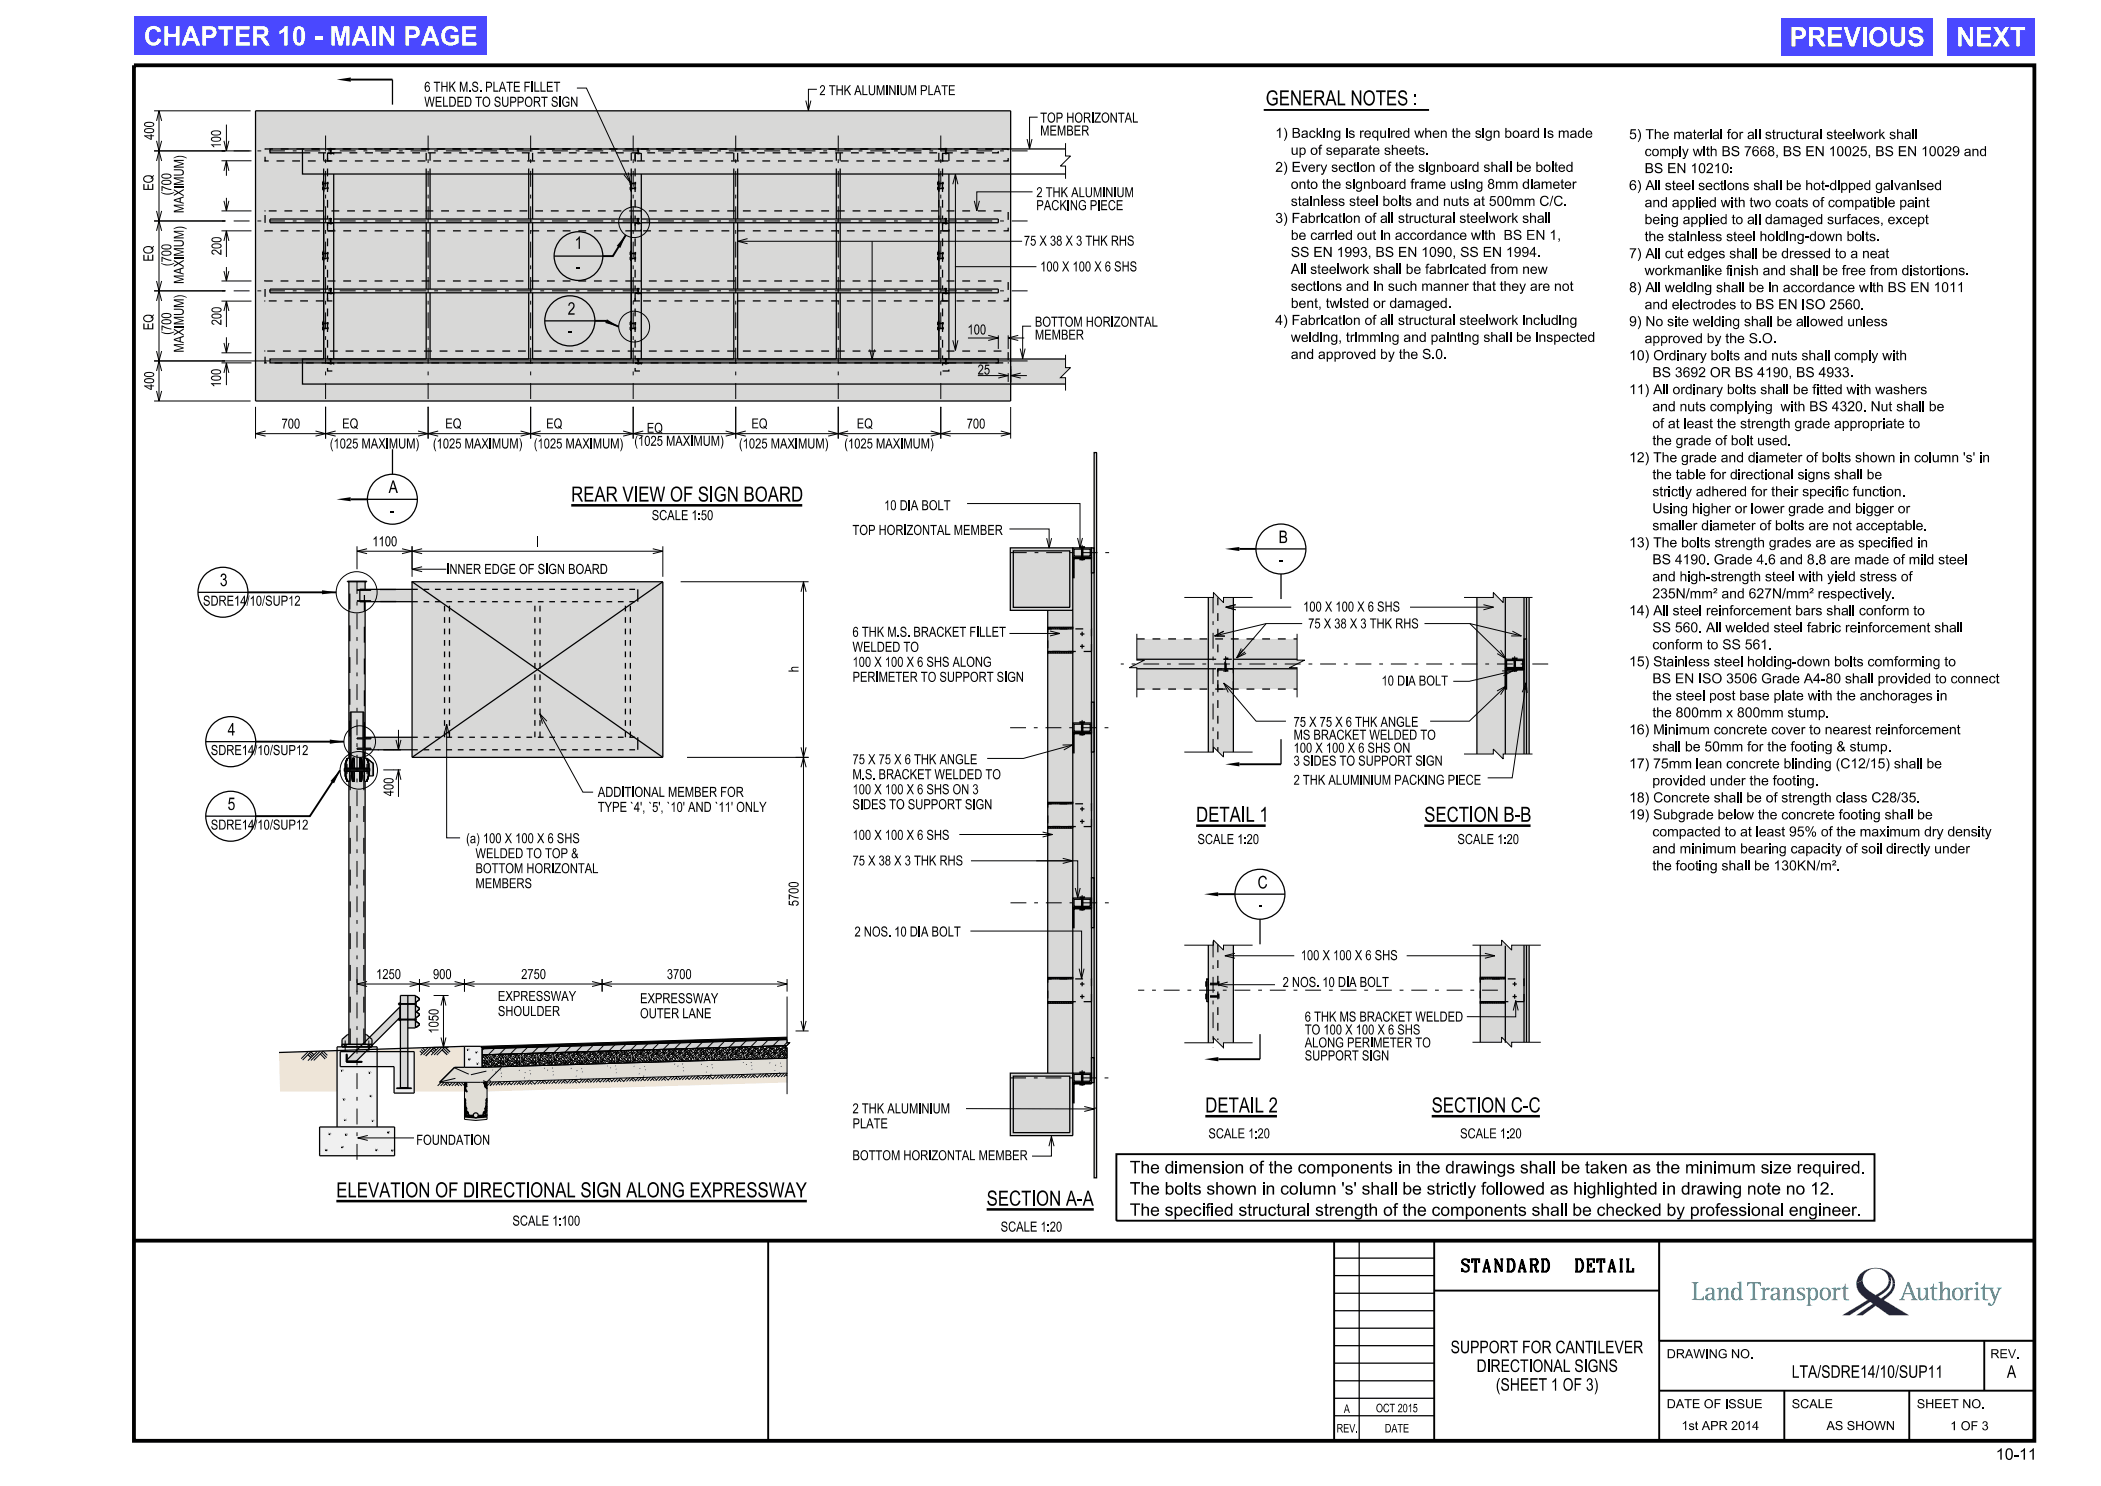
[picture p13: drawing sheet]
<svg xmlns="http://www.w3.org/2000/svg" width="420mm" height="297mm" viewBox="0 0 420 297" stroke-linecap="round" stroke-linejoin="round" font-family="sans-serif">
<defs><g id="words">
<g font-size="3.8" fill="#fff">
<text x="28.7" y="9.1">CHAPTER 10 - MAIN PAGE</text>
<text x="357.8" y="9.3">PREVIOUS</text>
<text x="391.1" y="9.3">NEXT</text>
</g>
<g font-size="3">
<text x="253" y="21.1">GENERAL NOTES :</text>
<text x="114.2" y="100.3">REAR VIEW OF SIGN BOARD</text>
<text x="239.1" y="164.3">DETAIL 1</text>
<text x="284.7" y="164.3">SECTION B-B</text>
<text x="240.9" y="222.3">DETAIL 2</text>
<text x="286.2" y="222.3">SECTION C-C</text>
<text x="67.2" y="239.3">ELEVATION OF DIRECTIONAL SIGN ALONG EXPRESSWAY</text>
<text x="197.2" y="241">SECTION A-A</text>
</g>
<g font-size="2.5">
<text x="114.9" y="49.7">1</text>
<text x="113.5" y="62.9">2</text>
<text x="77.7" y="98.5">A</text>
<text x="255.6" y="108.6">B</text>
<text x="43.9" y="117.1">3</text>
<text x="45.5" y="147">4</text>
<text x="45.5" y="161.9">5</text>
<text x="251.4" y="177.6">C</text>
<text x="225.8" y="238.8">The bolts shown in column 's' shall be strictly followed as highlighted in drawing note no 12.</text>
<text x="225.8" y="234.5">The dimension of the components in the drawings shall be taken as the minimum size required.</text>
<text x="225.8" y="243">The specified structural strength of the components shall be checked by professional engineer.</text>
<text x="292.3" y="254.2">STANDARD</text>
<text x="313.9" y="254.2">DETAIL</text>
<text x="290" y="270.5">SUPPORT FOR CANTILEVER</text>
<text x="295.2" y="274.2">DIRECTIONAL SIGNS</text>
<text x="358.2" y="275.4">LTA/SDRE14/10/SUP11</text>
<text x="401.2" y="275.4">A</text>
<text x="299" y="278">(SHEET 1 OF 3)</text>
</g>
<text font-size="2.3" x="399" y="291.8">10-11</text>
<g font-size="2.1">
<text x="115.2" y="54.3">-</text>
<text x="113.5" y="67.1">-</text>
<text x="78" y="103.1">-</text>
<text x="255.8" y="112.9">-</text>
<text x="251.5" y="181.9">-</text>
</g>
<g font-size="2">
<text x="84.8" y="21.3">WELDED TO SUPPORT SIGN</text>
<text x="84.8" y="18.3">6 THK M.S. PLATE FILLET</text>
<text x="163.8" y="19">2 THK ALUMINIUM PLATE</text>
<text x="207.9" y="27.1">MEMBER</text>
<text x="207.9" y="24.5">TOP HORIZONTAL</text>
<text x="254.9" y="27.6">1) Backing is required when the sign board is made</text>
<text x="325.7" y="27.8">5) The material for all structural steelwork shall</text>
<text x="254.9" y="34.4">2) Every section of the signboard shall be bolted</text>
<text x="258.3" y="31">up of separate sheets.</text>
<text x="328.7" y="31.2">comply with BS 7668, BS EN 10025, BS EN 10029 and</text>
<text x="328.9" y="34.6">BS EN 10210.</text>
<text x="207.2" y="39.4">2 THK ALUMINIUM</text>
<text x="258.1" y="37.8">onto the signboard frame using 8mm diameter</text>
<text x="258.1" y="41.2">stainless steel bolts and nuts at 500mm C/C.</text>
<text x="325.7" y="38">6) All steel sections shall be hot-dipped galvanised</text>
<text x="328.8" y="41.4">and applied with two coats of compatible paint</text>
<text x="207.2" y="42">PACKING PIECE</text>
<text x="254.9" y="44.6">3) Fabrication of all structural steelwork shall</text>
<text x="258.1" y="47.9">be carried out in accordance with</text>
<text x="301.3" y="47.9">BS EN 1,</text>
<text x="328.8" y="44.8">being applied to all damaged surfaces, except</text>
<text x="204.7" y="49.1">75 X 38 X 3 THK RHS</text>
<text x="258.1" y="51.3">SS EN 1993, BS EN 1090, SS EN 1994.</text>
<text x="325.7" y="51.6">7) All cut edges shall be dressed to a neat</text>
<text x="328.8" y="48.2">the stainless steel holding-down bolts.</text>
<text x="207.9" y="54.2">100 X 100 X 6 SHS</text>
<text x="257.9" y="54.7">All steelwork shall be fabricated from new</text>
<text x="258.1" y="58.1">sections and in such manner that they are not</text>
<text x="325.7" y="58.4">8) All welding shall be in accordance with BS EN 1011</text>
<text x="328.7" y="55">workmanlike finish and shall be free from distortions.</text>
<text x="206.9" y="65.3">BOTTOM HORIZONTAL</text>
<text x="254.9" y="64.9">4) Fabrication of all structural steelwork including</text>
<text x="258.2" y="61.5">bent, twisted or damaged.</text>
<text x="325.7" y="65.2">9) No site welding shall be allowed unless</text>
<text x="328.8" y="61.8">and electrodes to BS EN ISO 2560.</text>
<text x="193.4" y="66.8">100</text>
<text x="206.9" y="67.9">MEMBER</text>
<text x="258" y="68.3">welding, trimming and painting shall be inspected</text>
<text x="258.2" y="71.7">and approved by the S.0.</text>
<text x="325.7" y="72">10) Ordinary bolts and nuts shall comply with</text>
<text x="328.9" y="68.6">approved by the S.O.</text>
<text x="195.4" y="74.9">25</text>
<text x="330.4" y="75.4">BS 3692 OR BS 4190, BS 4933.</text>
<text x="325.7" y="78.8">11) All ordinary bolts shall be fitted with washers</text>
<text x="330.3" y="82.2">and nuts complying</text>
<text x="356" y="82.2">with BS 4320. Nut shall be</text>
<text x="56.3" y="85.7">700</text>
<text x="65.9" y="89.6">(1025 MAXIMUM)</text>
<text x="68.3" y="85.6">EQ</text>
<text x="86.5" y="89.6">(1025 MAXIMUM)</text>
<text x="88.9" y="85.6">EQ</text>
<text x="106.7" y="89.6">(1025 MAXIMUM)</text>
<text x="109.1" y="85.6">EQ</text>
<text x="126.8" y="89.1">(1025 MAXIMUM)</text>
<text x="129.2" y="86.5">EQ</text>
<text x="147.7" y="89.6">(1025 MAXIMUM)</text>
<text x="150.1" y="85.6">EQ</text>
<text x="168.8" y="89.6">(1025 MAXIMUM)</text>
<text x="171.2" y="85.6">EQ</text>
<text x="193.2" y="85.7">700</text>
<text x="330.4" y="85.6">of at least the strength grade appropriate to</text>
<text x="330.5" y="89">the grade of bolt used.</text>
<text x="325.7" y="92.4">12) The grade and diameter of bolts shown in column 's' in</text>
<text x="330.3" y="95.8">the table for directional signs shall be</text>
<text x="176.7" y="102">10 DIA BOLT</text>
<text x="330.3" y="99.2">strictly adhered for their specific function.</text>
<text x="130.3" y="104">SCALE 1:50</text>
<text x="170.4" y="106.9">TOP HORIZONTAL MEMBER</text>
<text x="330.3" y="102.6">Using higher or lower grade and bigger or</text>
<text x="330.4" y="106">smaller diameter of bolts are not acceptable.</text>
<text x="74.4" y="109.2">1100</text>
<text x="107.3" y="109.2">l</text>
<text x="325.7" y="109.4">13) The bolts strength grades are as specified in</text>
<text x="330.4" y="112.8">BS 4190. Grade 4.6 and 8.8 are made of mild steel</text>
<text x="89.2" y="114.7">INNER EDGE OF SIGN BOARD</text>
<text x="330.3" y="119.6">235N/mm² and 627N/mm² respectively.</text>
<text x="330.4" y="116.2">and high-strength steel with yield stress of</text>
<text x="40.6" y="121.1">SDRE14/10/SUP12</text>
<text x="260.5" y="122.2">100 X 100 X 6 SHS</text>
<text x="261.5" y="125.6">75 X 38 X 3 THK RHS</text>
<text x="325.7" y="123">14) All steel reinforcement bars shall conform to</text>
<text x="170.4" y="130.3">WELDED TO</text>
<text x="170.4" y="127.3">6 THK M.S. BRACKET FILLET</text>
<text x="330.3" y="126.4">SS 560. All welded steel fabric reinforcement shall</text>
<text x="330.5" y="129.8">conform to SS 561.</text>
<text x="170.4" y="136.3">PERIMETER TO SUPPORT SIGN</text>
<text x="170.4" y="133.3">100 X 100 X 6 SHS ALONG</text>
<text x="276.2" y="137">10 DIA BOLT</text>
<text x="325.7" y="133.2">15) Stainless steel holding-down bolts comforming to</text>
<text x="330.3" y="136.6">BS EN ISO 3506 Grade A4-80 shall provided to connect</text>
<text x="330.4" y="143.4">the 800mm x 800mm stump.</text>
<text x="330.4" y="140">the steel post base plate with the anchorages in</text>
<text x="258.6" y="147.9">MS BRACKET WELDED TO</text>
<text x="258.6" y="145.3">75 X 75 X 6 THK ANGLE</text>
<text x="325.7" y="146.8">16) Minimum concrete cover to nearest reinforcement</text>
<text x="42.1" y="150.9">SDRE14/10/SUP12</text>
<text x="170.4" y="155.7">M.S. BRACKET WELDED TO</text>
<text x="170.4" y="152.7">75 X 75 X 6 THK ANGLE</text>
<text x="258.6" y="153">3 SIDES TO SUPPORT SIGN</text>
<text x="258.6" y="150.4">100 X 100 X 6 SHS ON</text>
<text x="325.7" y="153.6">17) 75mm lean concrete blinding (C12/15) shall be</text>
<text x="330.3" y="150.2">shall be 50mm for the footing &amp; stump.</text>
<text x="119.5" y="159.3">ADDITIONAL MEMBER FOR</text>
<text x="170.4" y="161.7">SIDES TO SUPPORT SIGN</text>
<text x="170.4" y="158.7">100 X 100 X 6 SHS ON 3</text>
<text x="258.6" y="156.9">2 THK ALUMINIUM PACKING PIECE</text>
<text x="325.7" y="160.4">18) Concrete shall be of strength class C28/35.</text>
<text x="330.4" y="157">provided under the footing.</text>
<text x="42.1" y="165.8">SDRE14/10/SUP12</text>
<text x="119.5" y="162.3">TYPE `4', `5', `10' AND `11' ONLY</text>
<text x="170.4" y="167.9">100 X 100 X 6 SHS</text>
<text x="325.7" y="163.8">19) Subgrade below the concrete footing shall be</text>
<text x="330.3" y="167.2">compacted to at least 95% of the maximum dry density</text>
<text x="93.2" y="168.5">(a) 100 X 100 X 6 SHS</text>
<text x="94.9" y="171.5">WELDED TO TOP &amp;</text>
<text x="170.4" y="173">75 X 38 X 3 THK RHS</text>
<text x="239.4" y="168.7">SCALE 1:20</text>
<text x="291.4" y="168.7">SCALE 1:20</text>
<text x="330.3" y="170.6">and minimum bearing capacity of soil directly under</text>
<text x="330.3" y="174">the footing shall be 130KN/m².</text>
<text x="94.9" y="177.5">MEMBERS</text>
<text x="94.9" y="174.5">BOTTOM HORIZONTAL</text>
<text x="170.8" y="187.2">2 NOS. 10 DIA BOLT</text>
<text x="260" y="191.9">100 X 100 X 6 SHS</text>
<text x="75.2" y="195.7">1250</text>
<text x="86.6" y="195.7">900</text>
<text x="104.2" y="195.7">2750</text>
<text x="133.3" y="195.7">3700</text>
<text x="256.4" y="197.3">2 NOS. 10 DIA BOLT</text>
<text x="99.5" y="203.1">SHOULDER</text>
<text x="99.5" y="200.1">EXPRESSWAY</text>
<text x="127.9" y="203.5">OUTER LANE</text>
<text x="127.9" y="200.5">EXPRESSWAY</text>
<text x="260.8" y="209.4">ALONG PERIMETER TO</text>
<text x="260.8" y="206.8">TO 100 X 100 X 6 SHS</text>
<text x="260.8" y="204.2">6 THK MS BRACKET WELDED</text>
<text x="260.8" y="211.9">SUPPORT SIGN</text>
<text x="170.4" y="225.5">PLATE</text>
<text x="170.4" y="222.5">2 THK ALUMINIUM</text>
<text x="241.6" y="227.5">SCALE 1:20</text>
<text x="291.9" y="227.5">SCALE 1:20</text>
<text x="83.2" y="228.8">FOUNDATION</text>
<text x="170.4" y="231.9">BOTTOM HORIZONTAL MEMBER</text>
<text x="102.4" y="245">SCALE 1:100</text>
<text x="200" y="246.2">SCALE 1:20</text>
</g>
<g font-size="1.8">
<text x="333.2" y="271.5">DRAWING NO.</text>
<text x="397.9" y="271.5">REV.</text>
<text x="333.2" y="281.5">DATE OF ISSUE</text>
<text x="358.2" y="281.5">SCALE</text>
<text x="383.2" y="281.5">SHEET NO.</text>
<text x="336.1" y="285.8">1st APR 2014</text>
<text x="365.1" y="285.8">AS SHOWN</text>
<text x="389.9" y="285.9">1 OF 3</text>
</g>
<g font-size="1.7">
<text x="267.2" y="286.3">REV.</text>
<text x="268.6" y="282.4">A</text>
<text x="275.1" y="282.3">OCT 2015</text>
<text x="276.8" y="286.3">DATE</text>
</g>
</g></defs>
<g fill="#d8d8d7">
<path d="M51.1 22.2h150.9v49.6h11v1.7h1l-2 2h1v1.3h-11v3.3h-150.9z" fill-rule="evenodd"/>
<path d="M69.5 116.2h3.8v.1h-.3v35.2h.3l1.3 1.1v2.5h-.8v-.9h-.1v.9l-.4 1.1h-.3v50.6h.2l1.2 .9v1.5h-6v-1.5l1.1-.9h.2v-50.6h-.3l-.4-1.1v-.9h-.1v-.6h.1v-1l.4-1.1h.3v-35.2z" fill-rule="evenodd"/>
<path d="M73 117.8h9.4v-1.5h50.1v35.1h-50.1v-1.5h-9.4v-2.5h9.4v-27.1h-9.4z" fill-rule="evenodd"/>
<path d="M80 199h3v.1l.9 .5-.1 .3-.8 .5 .2 .3-.1 .2 .8 .7-.6 .6h-.3l.7 .4 .2 .2-.9 .7 .2 .3-.2 .2 .7 .5 .2 .3-.6 .5h-.3v.2h-1.5v11.9h.8v.2h-3v-.2h.7v-13.4l-.3-.1v-.2l.3-.1v-.3l-8.8 8.8 1 .1v.1h-2.9v-1.5h.1v1l10.6-10.6v-.4l-.3-.1v-.1l.3-.2z" fill-rule="evenodd"/>
</g>
<g fill="#f0f0f0">
<path d="M67.4 209.2l4.5 .1-2.5 2.5v-1.1l-.1 .1v1.5h3l-1.1-.2 2.9-2.9h1.3v1h4.6v7.2h-.7v.2h3v-.2h-.8v-7.2h1.3v8.3h-4v-5.3h-3.4v12h3.5v5.8h-15v-5.8h3.5z" fill-rule="evenodd"/>
<path d="M92.9 209.1h3.2l.3 .3v3.9h-3.5z" fill-rule="evenodd"/>
</g>
<g fill="#e0ddd6">
<path d="M87.9 216.3l3-3 9.5-.1-3 3.1v7.4l-2.3 .2-2.2-.2v-7.4z" fill-rule="evenodd"/>
<path d="M100.4 213.2l56.9-1.7v3l-59.9 1.8z" fill-rule="evenodd"/>
</g>
<path d="M96.4 210.8l60.9-1.8-.5 .4h.5v2.1l-60.9 1.8z" fill-rule="evenodd" fill="#e3e3e3"/>
<path d="M96.4 209.6l60.9-1.8v.6h.5l-.5 .6-60.9 1.8z" fill-rule="evenodd" fill="#d1d1d1"/>
<path d="M96.1 209.1l61.2-1.8v.5l-60.9 1.8z" fill-rule="evenodd" fill="#ababab"/>
<g fill="#eee5d8">
<path d="M55.8 210.4l11.6-.4v8.2h-11.4z"/>
<path d="M97.4 216.3l59.9-1.8v1.9l-59.9 1.8z" fill-rule="evenodd"/>
<path d="M75.4 209.7l4.6-.2v.7h-4.6z" fill-rule="evenodd"/>
<path d="M81.5 209.5l11.4-.4v4.2h-2l-3 3h5v1.9h-10.1v-8h-1.3z" fill-rule="evenodd"/>
</g>
<g fill="#d8d8d7">
<path d="M218.7 90.4h.5v145h-.5v-19h-.5v.2h-1.4v.2h-.9v-.2h-1.2v3.8h-.2v6.6h-12.5v-12.5h7.4v-92.5h-7.5l.1-12.5h13.9v-.2h.9v.2h1.9z" fill-rule="evenodd"/>
<path d="M227.3 127.7h14.2v-8.3h1.1v-1l2 2v-1h2v8.3h12.7v4.2h1.5l-3 1.6h1.5v4.2h-12.7v12.6h-2v1l-2-2v1h-1.1v-12.5l-14.2 .1v-4.4h-1.6l3.1-1.6h-1.5z" fill-rule="evenodd"/>
<path d="M295.2 119.4h3.3v-1l2 2v-1h5.2v31.3h-5.2v1l-2-2v1h-3.3z" fill-rule="evenodd"/>
<path d="M241.5 188.9h1.1v-1l2 2v-1h2v19.5h-2v1l-2-2v1h-1.1v-8.2h-.3v-.6h-.1v-.9h.1v-1.6h-.1v-.9h.1v-.6h.3z" fill-rule="evenodd"/>
<path d="M295.9 188.9h4.3v-1l2 2v-1h3.5v19.4h-3.5v1l-2-2v1h-4.3z" fill-rule="evenodd"/>
</g>
<path d="M67.3 15.9l2.8-.4v.8zM125.1 47l-1.1 2.6-.7-.5zM121.3 63.8l2.4 1.5-2.7-.7zM67.3 99.8l2.8-.4v.8z" fill="#000"/>
<g fill="none" stroke="#000" stroke-width=".38">
<path d="M70.1 15.9h8.4M252.6 22h33.1M70.1 99.8h3.3M223.2 230.7h151.5v13.3h-151.5zM153.6 248v40M266.7 248v40M286.7 257.9h45M286.7 248v40M331.7 248v40M331.7 268h75M331.7 278h75M356.7 278v10"/>
<path d="M381.7 278v10M396.7 268v10"/>
</g>
<g fill="none" stroke="#000" stroke-width=".25">
<path d="M78.5 15.9v5M110.8 51.2h9.7M108.9 64.1h10M73.4 99.8h10M78.5 89.8v5M266.7 258.5h20M266.7 254.9h20M266.7 251.5h20M271.7 248v40M331.7 248h75v20h-75zM266.7 279.5h20M266.7 276h20"/>
<path d="M266.7 272.4h20M266.7 269h20M266.7 265.5h20M266.7 262h20M266.7 283h20"/>
<circle cx="115.6" cy="51.2" r="4.9"/>
<circle cx="113.9" cy="64.1" r="5"/>
<circle cx="78.4" cy="99.8" r="5"/>
</g>
<path d="M26.8 13h379.9v275h-379.9zM26.8 248h379.9" fill="none" stroke="#000" stroke-width=".76" stroke-linecap="butt"/>
<g fill="#171c8f">
<path d="M371.1 256.5l1.3-.6a3.5 3.5 0 0 0 2.2 2.7l.4 .3 .7-.5a3.1 3.1 0 0 0 1.9-2.5l.4 .2a3.7 3.7 0 0 1-2.2 2.9l-.3 .2 .5 .3 1-.7a3 3 0 0 0 1.3-2.2l.5-.1a4.1 4.1 0 0 1-2.2 3.4l5 3h-4l-2.6-1.9-2.6 1.9h-1.3l3.3-2.3-.5-.4-4.2 2.7h-1.4l5-3.1-.4-.3a3.7 3.7 0 0 1-1.8-3z" fill-rule="evenodd"/>
<path d="M371.9 254.6a4.2 4.2 0 0 1 6.8 1.2l.1 .7-.5 .1-.1-.8-.3-.6 .1 .9-.4-.2a2.63 2.63 0 0 0-2.6-2.4 2.63 2.63 0 0 0-2.6 2.4l-1.3 .6 .2-1z" fill-rule="evenodd"/>
</g>
<g fill="#008c95">
<path d="M338.2 256.3h1.4l-.4 .2-.1 .2v2.9h1l.4-.5h.1v.8l-2.4-.1 .4-.3v-2.8z" fill-rule="evenodd"/>
<path d="M341.1 257.6l-.1 .1a.28 .28 0 0 0 .2 .4 .28 .28 0 0 0 .3-.4l.1-.2h.4l.2 .2 .1 .8h-.6a.71 .71 0 0 0-.8 .6 .71 .71 0 0 0 .5 .8 .71 .71 0 0 0 .9-.4l.1 .3 .3 .1a.16 .16 0 0 0 .2 .1 .16 .16 0 0 0 .1-.3l-.3-.1v-1.7l-.2-.4-.3-.2h-.7zM341.5 258.9l.8-.2v.4l-.3 .5-.2 .1-.3-.1-.2-.6z" fill-rule="evenodd"/>
<path d="M343.2 257.5l.8-.2v.8l.2-.4 .5-.4 .6 .1 .2 .5v1.6l.4 .3-1.2 .1 .4-.4v-1.6l-.2-.3h-.3l-.3 .3-.3 .6v1l.4 .3-1.2 .1 .4-.4v-1.8z" fill-rule="evenodd"/>
<path d="M347.3 256.3l.8-.2v3.3l.4 .3-.8 .2v-.4l-.2 .2-.4 .2a1.33 1.33 0 0 1-.8-2.2l.5-.4h.4l.5 .4v-1.1zM346.9 257.6l-.4 .8 .2 1.1a.61 .61 0 0 0 .8 0 .61 .61 0 0 0 .2-.7l-.2-1-.3-.3z" fill-rule="evenodd"/>
<path d="M349.3 256.3h2.7v.7h-.1l-.1-.3-.3-.2h-.7v2.9l.2 .3 .4 .1-1.6 .1 .4-.2 .2-.3v-2.9h-.7l-.3 .5h-.1z" fill-rule="evenodd"/>
<path d="M352 257.5l.8-.2v.6l.3-.5 .5-.1 .2 .4-.4 .1a.5 .5 0 0 0-.5 .1 .5 .5 0 0 0-.1 .6v1.1l.4 .2-1.2 .1 .4-.3v-1.9z" fill-rule="evenodd"/>
<path d="M354.1 257.6l.5-.3h.6l.4 .3 .1 2 .3 .1a.16 .16 0 0 1 0 .3 .16 .16 0 0 1-.3-.1h-.2l-.2-.4-.3 .3-.6 .1-.5-.4a.96 .96 0 0 1 1.2-1h.2v-.7l-.1-.2-.6-.1-.2 .6-.4-.1zM354.5 258.9l-.1 .2 .1 .4 .2 .2 .3-.1 .3-.4v-.5z" fill-rule="evenodd"/>
<path d="M356.3 257.5l.8-.2v.8l.4-.6 .9-.1 .2 .4v1.7l.4 .3-1.2 .1 .3-.4v-1.7v-.1l-.4-.1-.5 .5-.1 .4v1l.4 .4h-1.2l.4-.3v-1.9z" fill-rule="evenodd"/>
<path d="M359.4 257.5l.4-.2 .9 .1 .1 .6-.5-.5h-.4l-.3 .3 .2 .4 1 .6 .1 .5-.3 .4-.4 .2-1-.1v-.6l.6 .5h.4l.3-.3-.3-.5-.9-.6-.1-.5z" fill-rule="evenodd"/>
<path d="M361 257.5l.4 .2v3l-.4 .2h1.3l-.5-.3v-1.1l.5 .4h.4l.5-.3 .2-.6-.1-1.1a.82 .82 0 0 0-.7-.6 .82 .82 0 0 0-.8 .4v-.4zM362.1 257.7l.4-.2 .4 .3 .1 1.1-.2 .5a.53 .53 0 0 1-.7 .2 .53 .53 0 0 1-.2-.7v-.7z" fill-rule="evenodd"/>
<path d="M364.1 257.7l.5-.4 .7 .1 .5 .5 .2 .7h-.5l-.1-.7-.4-.4-.4 .1-.2 .2-.2 .8h-.4l.1-.6z" fill-rule="evenodd"/>
<path d="M363.8 258.6h.4l.1 .7 .4 .4h.4l.3-.3 .1-.8h.5v.2l-.4 .8-.4 .3h-.5l-.7-.4z" fill-rule="evenodd"/>
<path d="M366.1 257.5l.9-.2v.6l.3-.5 .5-.1 .1 .4-.3 .1a.5 .5 0 0 0-.5 .1 .5 .5 0 0 0-.1 .6v1l.4 .4h-1.3l.4-.2 .1-.3v-1.5z" fill-rule="evenodd"/>
<path d="M368.8 256.6h.1v.8h.6v.2h-.6l.1 1.9 .2 .2h.4v.2h-.7l-.4-.3v-2h-.3v-.2l.5-.3z" fill-rule="evenodd"/>
<path d="M381.4 256.2l-1.2 3.1-.6 .6h1.2l-.1-.2a.24 .24 0 0 1-.3-.1 .24 .24 0 0 1 .1-.3l.2-.6h1.4l.2 .7a.22 .22 0 0 1 0 .3 .22 .22 0 0 1-.2 0l-.1 .2h1.4l-.6-.5-1.2-3.2zM381.4 256.8l.6 1.6h-1.2z" fill-rule="evenodd"/>
<path d="M383 257.5l.9-.2v2l.2 .3h.3l.4-.3 .2-.6-.1-1-.4-.2 .8-.2v2.1l.5 .3-.8 .2-.1-.6-.4 .5h-.8l-.3-.6v-1.5z" fill-rule="evenodd"/>
<path d="M386.5 256.6h.1v.8h.7v.2h-.7v1.9l.3 .2h.4v.2h-.7a.54 .54 0 0 1-.4-.8v-1.5h-.4v-.2l.5-.2z" fill-rule="evenodd"/>
<path d="M387.5 256.3l.8-.2v2l.2-.5 .4-.3 .7 .2 .2 .4v1.6l.4 .4h-1.3l.5-.4v-1.6l-.3-.3-.4 .1-.4 .8v1l.4 .3-1.2 .1 .4-.4v-2.9z" fill-rule="evenodd"/>
<path d="M390.2 258.6h.5l.1 .8a.62 .62 0 0 0 .8 .3 .62 .62 0 0 0 .4-.8v-.3h.5l-.1 .5-.3 .5-.4 .3h-.6l-.6-.3-.2-.4z" fill-rule="evenodd"/>
<path d="M390.5 257.7l.6-.4 .7 .1 .5 .4 .2 .8h-.5l-.2-.8a.64 .64 0 0 0-.8-.2 .64 .64 0 0 0-.3 .8v.2h-.5l.1-.6z" fill-rule="evenodd"/>
<path d="M392.6 257.5l.8-.2v.6l.3-.5 .5-.1 .2 .4-.4 .1a.5 .5 0 0 0-.5 .1 .5 .5 0 0 0-.1 .6v1l.4 .4h-1.2l.4-.3v-1.9z" fill-rule="evenodd"/>
<path d="M394.6 257.5l.8-.2v2.3l.4 .3h-1.2l.4-.4v-1.7z" fill-rule="evenodd"/>
<path d="M396.6 256.6h.2v.8h1.2v.2h-1.2v1.8l.1 .3h.5v.2h-.7l-.4-.4v-1.9h-.4v-.2l.5-.2z" fill-rule="evenodd"/>
<path d="M397.4 257.4h1.2v.1a.25 .25 0 0 0-.3 .1 .25 .25 0 0 0 .1 .3l.5 1.3 .5-1.3a.24 .24 0 0 0 .1-.3 .24 .24 0 0 0-.3-.1v-.1h1l-.5 .4-1.2 2.9-.3 .2h-.5l-.3-.2 .1-.3 .4 .2a.25 .25 0 0 0 .3 .2 .25 .25 0 0 0 .2-.3l.2-.6-.8-2.2-.4-.1z" fill-rule="evenodd"/>
<circle cx="395.2" cy="256.5" r=".3"/>
</g>
<g fill="#4a48ff">
<path d="M26.8 3.3h70.4v7.7h-70.4z"/>
<path d="M356 3.6h30.3v7.4h-30.3z"/>
<path d="M389.3 3.6h17.4v7.4h-17.4z"/>
</g>
<g fill="none" stroke="#000" stroke-width=".25">
<path d="M51.1 22.2h150.9v57.9h-150.9zM60.5 29.8h-6.5v.7h6.5M64.5 36.5l.1 .3zM64.5 37.5l.1 .3zM64.6 36.3h.1v1.8h-.1zM64.7 34.8v37h-10.7v.7h145.6v-.7h-11.2M65.9 29.7l.4 .1zM66.7 34.8v37M85.2 34.8v9M86 34.8v9M105.7 34.8v9M106.5 34.8v9"/>
<path d="M126 36.5h.1v.3h-.1zM126 37.5h.1v.3h-.1zM126.1 36.3h.1v1.8h-.1zM126.2 34.8v37h-19.7v-13.3M127.4 29.7l.3 .1zM128.2 34.8v37M146.7 34.8v9M147.5 34.8v9M167.2 34.8v9M168 34.8v9M187.5 37.5h.1v.3h-.1zM187.5 36.5h.1v.3h-.1z"/>
<path d="M187.6 36.3h.1v1.8h-.1zM187.7 34.8v37h-19.7v-13.3M188.9 29.7l.3 .1zM189.7 34.8v37M213 29.8h-152.5v5h152.5M64.5 51.5l.1 .3zM64.5 50.5l.1 .3zM64.6 50.2h.1v1.9h-.1zM64.7 43.8h-10.7v.7h10.7M64.7 57.8h-10.7v.7h10.7M65.5 44.5h60.7M65.9 57.7h.4v.1h-.4z"/>
<path d="M66.7 43.8h59.5M66.7 57.8h59.5M66.7 58.5h59.5M85.2 58.5v13.3h-19.7M85.2 44.5v13.3M86 58.5v13.3h19.7v-13.3M86 44.5v13.3M105.7 44.5v13.3M106.5 44.5v13.3M126 50.5h.1v.3h-.1zM126 51.5h.1v.3h-.1zM126.1 50.2h.1v1.9h-.1z"/>
<path d="M128.2 44.5h59.5M128.2 43.8h59.5M128.2 57.8h59.5M128.2 58.5h59.5M146.7 58.5v13.3h-19.7M146.7 44.5v13.3M147.5 58.5v13.3h19.7v-13.3M147.5 44.5v13.3M167.2 44.5v13.3M168 44.5v13.3M187.5 50.5h.1v.3h-.1zM187.5 51.5h.1v.3h-.1z"/>
<path d="M187.6 50.2h.1v1.9h-.1zM189.7 43.8h9.9v.7h-9.9M189.7 57.8h9.9v.7h-9.9M64.5 65.5l.1 .3zM64.5 64.5l.1 .3zM64.6 64.2h.1v1.9h-.1zM126 64.5h.1v.3h-.1zM126 65.5h.1v.3h-.1zM126.1 64.2h.1v1.9h-.1zM187.5 64.5h.1v.3h-.1zM187.5 65.5h.1v.3h-.1zM187.6 64.2h.1v1.9h-.1z"/>
<path d="M188.4 72.5h1.3M213 71.8h-152.5v5h152.5M218.7 90.4h.5v145h-.5zM39.6 118.4h10M69.5 116.2h3.8v.1h-3.8zM69.7 116.3h.1M69.7 116.3v35.2M71.4 117.9l2.8 .1zM71.9 118v2.1M73 116.3v1.5M73.1 116.3h-.1M73.2 117.9v.1"/>
<path d="M82.4 116.3v35.1M82.4 116.3h50.1M82.4 117.8h-10.5v.1M82.4 116.3l50.1 35.1M127.5 117.8v2.5M132.5 116.3v35.1M132.5 116.3l-50.1 35.1M202 109.5h12.5v12.5h-12.5zM202.6 110.1h11.3v11.3h-11.3zM214.5 109.5h3.7v1.9h-3.7zM214.5 111.4h3.7v.3h-3.5v3.8h-.2zM214.7 109.7h3.2v1.5h-3.2z"/>
<path d="M215.9 109.3h.9v.2h-.9zM215.9 111.7h.9v.2h-.9zM216.2 109.5h.3v2.2h-.3zM218.2 109.5h.5v5h-.5zM218.2 111.4v105M241.5 119.4v30.9M246.6 119.4v30.9M251.1 109.7h10M256.1 114.7v5M295.2 119.4v31.3M300.9 119.4v31.3M304.7 119.4v31.3"/>
<path d="M305.2 119.4v31.3M305.7 119.4v31.3M71.4 120.1l2.8 .1zM71.9 120.2v.1h10.5M73 120.3v27.2M73.2 120.1v.1M209.4 125.4l.3 .3M209.4 130.2l.3 .3M209.4 122v92.5M209.4 125.4h5.1v.3h-5.1zM209.4 130.2h5.1v.3h-5.1zM209.9 125.4l.3 .3"/>
<path d="M209.9 130.2l.3 .3M210.3 125.4l.3 .3M210.3 130.2l.3 .3M210.7 125.4l.4 .3M210.7 130.2l.4 .3M211.2 125.4l.3 .3M211.2 130.2l.3 .3M211.6 125.4l.3 .3M211.6 130.2l.3 .3M212.1 125.4l.3 .3M212.1 130.2l.3 .3M212.5 125.4l.3 .3"/>
<path d="M212.5 130.2l.3 .3M213 125.4l.3 .3M213 130.2l.3 .3M213.4 125.4l.3 .3M213.4 130.2l.3 .3M213.9 125.4l.2 .3M213.9 130.2l.2 .3M214.3 125.4l.2 .2M214.3 130.2l.2 .2M214.5 122v92.5M215.9 126.7h.9M215.9 129.2h.9"/>
<path d="M216.3 126.3v.8M216.3 128.8v.8M227.3 133.7h14.2M227.3 131.8h14.2M243.5 133.7h15.8M246.6 131.8h12.7M300.9 133.7h3.8v.2h-3.5v3.8h-.3zM300.9 131.8h3.8v1.9h-3.8zM301.2 132h3.2v1.4h-3.2zM302.4 131.5h.8v.3h-.8zM302.4 133.9h.8v.2h-.8zM302.7 131.8h.2v2.1h-.2z"/>
<path d="M304.7 127.7h.5v10h-.5zM41.1 148.2h10M68.9 153.9h5M68.9 153.6h5v.6h-5zM69 152.6h.1M69 155.1h.1M69 152.6l.4-1.1h.5v2.1M69 152.6v1M69 154.2v.9M69.1 152.6v1M69.1 154.2v.9M69.1 155.1l.4 1.1"/>
<path d="M69.4 152.7v2M69.5 151.5l-.4 1.1M69.7 156.2v52.5M69.9 154.2v2h-.5l-.4-1.1M70.2 142.3v11.3M70.3 152.6h.2M70.3 152.6l.2-1.1h.3v2.1M70.3 155.1h.2M70.3 152.6v1M70.3 154.2v.9M70.5 155.1l.1 1.1M70.5 152.6v1"/>
<path d="M70.5 154.2v.9M70.6 151.5l-.1 1.1M70.8 154.2v2h-.3l-.2-1.1M71.4 147.5h2.8v.2h-2.8zM71.4 149.5h2.8v.3h-2.8zM71.9 154.2v2h.3l.2-1.1M72.1 151.5l.1 1.1M72.2 155.1l-.1 1.1M72.2 152.6h.2M72.2 155.1h.2M72.2 152.6v1M72.2 154.2v.9"/>
<path d="M72.4 152.6l-.2-1.1h-.3v2.1M72.4 152.6v1M72.4 154.2v.9M72.6 142.3v5.2M72.6 147.7v1.8M72.6 149.8v3.8M72.7 147.5v-5.2h-2.7v12.4M72.7 147.7v1.8M72.7 149.8l.1 4.9M72.8 154.2v2h.5l.4-1.1M73 147.7v1.8M73 149.8v1.7"/>
<path d="M73 156.2v52.5M73 149.9h9.4M73 147.4h9.4M73.2 147.5v.2M73.2 149.5v.3M73.3 151.5l.4 1.1M73.3 151.5h-.5v2.1M73.3 151.5l1.3 1.1M73.4 152.7v2M73.4 151.6l1.2 1M73.7 155.1l-.4 1.1M73.7 152.6h.1"/>
<path d="M73.7 155.1h.1M73.7 152.6v1M73.7 154.2v.9M74.6 152.6h.1M74.6 152.6v2.5M74.6 152.6v2.5h-.8v-.9M82.4 151.4h50.1M127.5 147.4v2.5M214.5 144.5h3.7v1.9h-3.7zM214.5 146.4h3.7v.2h-3.5v3.9h-.2zM214.7 144.7h3.2v1.5h-3.2zM215.9 146.6h.9v.3h-.9z"/>
<path d="M215.9 144.3h.9v.2h-.9zM216.2 144.5h.3v2.1h-.3zM218.2 140.3h.5v10h-.5zM256.1 147.7v5M41.1 163.1h10M209.4 165.2l.3 .3M209.4 160.4l.3 .3M209.4 165.2h5.1v.3h-5.1zM209.4 160.4h5.1v.3h-5.1zM209.9 165.2l.3 .3M209.9 160.4l.3 .3M210.3 165.2l.3 .3"/>
<path d="M210.3 160.4l.3 .3M210.7 165.2l.4 .3M210.7 160.4l.4 .3M211.2 165.2l.3 .3M211.2 160.4l.3 .3M211.6 165.2l.3 .3M211.6 160.4l.3 .3M212.1 165.2l.3 .3M212.1 160.4l.3 .3M212.5 165.2l.3 .3M212.5 160.4l.3 .3M213 165.2l.3 .3"/>
<path d="M213 160.4l.3 .3M213.4 165.2l.3 .3M213.4 160.4l.3 .3M213.9 165.2l.2 .3M213.9 160.4l.2 .3M214.3 165.2l.2 .2M214.3 160.4l.2 .1M214.5 179.5h3.7v1.9h-3.7zM214.7 179.7h3.2v1.4h-3.2zM215.9 179.3h.9v.2h-.9zM215.9 164.2h.9M215.9 161.7h.9"/>
<path d="M216.2 179.5h.3v2.1h-.3zM216.3 161.3v.8M216.3 163.8v.8M218.2 175.4h.5v10h-.5zM246.9 178.7h10M81.5 199v18.4M83.4 199.2l.1 .2zM83.5 199.2l-.1 .1M83.6 199.3l-.1 .1M209.4 195.4l.3 .2M209.4 195.4h5.1v.2h-5.1zM209.9 195.4l.3 .2"/>
<path d="M210.3 195.4l.3 .2M210.7 195.4l.4 .2M211.2 195.4l.3 .2M211.6 195.4l.3 .2M212.1 195.4l.3 .2M212.5 195.4l.3 .2M213 195.4l.3 .2M213.4 195.4l.3 .2M213.9 195.4l.2 .2M214.3 195.4l.2 .1M214.5 181.4h3.7v.2h-3.5v3.8h-.2zM215.9 181.6h.9v.3h-.9z"/>
<path d="M215.9 196.7h.9M215.9 199.2h.9M216.3 196.2v.9M216.3 198.8v.8M241.1 196.2h.1v.9h-.1zM241.1 198.7h.1v.9h-.1zM241.2 195.6h.3v4.6h-.3zM241.5 188.9v19.5M246.6 188.9v19.5M251.9 183.7v5M295.9 195.4l.3 .2M295.9 188.9v19.4"/>
<path d="M295.9 195.3h5v.3h-5zM296.3 195.3l.3 .3M296.8 195.3l.3 .3M297.2 195.3l.3 .3M297.7 195.3l.3 .3M298.1 195.3l.3 .3M298.6 195.3l.2 .3M299 195.3l.3 .3M299.4 195.3l.3 .3M299.9 195.3l.3 .3M300.3 195.3l.3 .3M300.7 195.3l.2 .2"/>
<path d="M300.9 189v19.4M302.4 196.7h.8M302.4 199.2h.8M302.8 196.2v.9M302.8 198.7v.9M304.7 188.9v19.4M305.2 188.9v19.4M305.7 188.9v19.4M61.6 210.8l.6 .6M62.1 210.2l.6 .6M68 210.2h14.8v8.3h-4v-5.3h-10.8zM68.4 208.7h6"/>
<path d="M68.8 208.7v.5M69.2 208.7v.5M69.3 212.3h2.9M69.4 212.2h2.9l-3 .1M69.4 212.2l-.1-1.5v1.6M69.4 212.1l2.1 .1zM69.4 212.2v-1.4h-.1v1.5M69.4 212.1h.1M69.5 212.1l-.1 .1M69.6 212.1l-.1 .1M69.7 206.8h-.2l-1.1 .9v1.5M69.7 212.1v.1"/>
<path d="M69.8 212.1l-.1 .1M70 212.1l-.2 .1M70.1 212.1l-.1 .1M70.2 212.1l-.1 .1M70.3 212.1l-.1 .1M70.3 212.1v.1M70.5 212.1l-.1 .1M70.6 212.1v.1M70.7 212.1l-.1 .1M70.9 212.1l-.2 .1M71 212.1l-.1 .1M71 212.1v.1"/>
<path d="M71.3 212.1l-.1 .1M71.4 212.1v.1M71.5 212.1l-.1 .1M71.5 212.2h.1M73 206.8h.2l1.2 .9v1.5M73.6 208.7v.5M73.9 208.7v.5M79.3 217.4h3v.2h-3zM79.8 203.7h-.1v.2h.1M79.8 200.5v.3M79.8 203.6v.3M79.8 200.6h-.1v.1h.1"/>
<path d="M79.9 203.7v.2M79.9 203.7h.1M79.9 203.9h.1M79.9 200.6v.2M79.9 200.6h.1M79.9 200.8h.1M80 203.7v.2M80 200.6v.2M80 203.7h.1M80 203.9h.1M80 200.6h.1M80 200.8h.1"/>
<path d="M80 217.4h1.5zM80 201.2l-10.6 10.6M80 203.3l-8.9 8.9M80 200.7h3M80 203.8h3M80 203.5v.5M80 200.4v.5M80.1 217.4h-.1M80.2 217.4h.1M80.3 217.4h-.1M80.4 217.4h-.1M80.5 217.4h-.1"/>
<path d="M80.6 217.4h-.1M80.7 217.4h-.1M80.8 217.4h-.1M80.9 217.4h-.1M81 217.4h-.1M81.2 217.4h-.2M81.3 217.4h-.1M81.4 217.4h-.1M81.5 217.4h-.1M81.5 205.5h1.5v-6.5h-3v18.4M83 203.5h.1M83 204h.1"/>
<path d="M83 200.4h.1M83 200.9h.1M83 200.8v.1M83 200.4v.2M83 203.5v.2M83 203.9v.1M83.1 203.6l.1 .1-.1 .2M83.1 200.5l.1 .2-.2 .2M83.4 201.2l.1 .1zM83.4 202.3l.1 .2zM83.4 204.3l.1 .1zM83.4 203.3l.1-.2z"/>
<path d="M83.4 205.2l.1-.1zM83.4 203.3h.1M83.4 205.2h.1M83.4 200.2h.1M83.4 202.1h.1M83.4 203.2h.1M83.4 205.1l.1 .1M83.4 200.1h.1M83.4 202l.1 .1M83.5 202.3l-.1 .1M83.5 204.3l-.1 .1M83.5 201.2l-.1 .1"/>
<path d="M83.5 202l-.1 .1M83.5 202h.1M83.6 202.5h-.1M83.6 204.4h-.1M83.6 200l-.2 .2M83.6 201.3h-.1M87.2 209.9l-.5-.5-1.6 1.7M88.4 209.8l1 1M88.9 209.3l1.1 1M92.9 209.1h3.2l.3 .3v3.9h-5.5l-3 3M92.9 209.1l-37.1 1.3M92.9 209.1v4.2"/>
<path d="M92.9 216.6l.2 .2v.3zM92.9 217.7l.2 .1v.3zM105.7 215.9h.1M116.1 215.5v.1M128.6 215l.1 .1M142.1 214.7l.1 .1M155.8 214.4l.1 .1M202 214.5h12.5v12.5h-12.5zM202.6 215.1h11.3v11.3h-11.3zM209.4 200.2l.3 .3M209.4 200.2h5.1v.3h-5.1zM209.9 200.2l.3 .3"/>
<path d="M210.3 200.2l.3 .3M210.7 200.2l.4 .3M211.2 200.2l.3 .3M211.6 200.2l.3 .3M212.1 200.2l.3 .3M212.5 200.2l.3 .3M213 200.2l.3 .3M213.4 200.2l.3 .3M213.9 200.2l.2 .3M214.3 200.2l.2 .2M214.5 214.5h3.7v1.9h-3.7zM214.5 216.4h3.7v.2h-3.5v3.8h-.2z"/>
<path d="M214.7 214.7h3.2v1.4h-3.2zM215.9 216.6h.9v.2h-.9zM215.9 214.3h.9v.2h-.9zM216.2 214.5h.3v2.1h-.3zM218.2 211.4h.5v5h-.5zM251.9 206.7v5M295.9 200.2l.3 .3M295.9 200.2h5v.3h-5zM296.3 200.2l.3 .3M296.8 200.2l.3 .3M297.2 200.2l.3 .3M297.7 200.2l.3 .3"/>
<path d="M298.1 200.2l.3 .3M298.6 200.2l.2 .3M299 200.2l.3 .3M299.4 200.2l.3 .3M299.9 200.2l.3 .3M300.3 200.2l.3 .3M300.7 200.2l.2 .2M63.9 225.2h15v5.8h-15zM75.4 225.2v-16h-8v16M92.9 223.2l2.2 .2 2.3-.2"/>
<circle cx="44.6" cy="118.4" r="5"/>
<circle cx="256.1" cy="109.7" r="5"/>
<circle cx="46.1" cy="148.2" r="5"/>
<circle cx="46.1" cy="163.1" r="5"/>
<circle cx="251.9" cy="178.7" r="5"/>
<circle cx="95.1" cy="222.9" r=".5"/>
</g>
<g fill="#000">
<path d="M64.4 118l2.8 .4-2.8 .4zM244.9 109.7l2.9-.4v.8zM65.9 147.8l2.9 .4-2.9 .5zM68 153.9l-1.2 2.7-.7-.5zM214.3 148.8l.2 .1zM244.9 152.7l2.9-.4v.9zM240.7 178.7l2.8-.4v.8zM240.7 211.7l2.9-.4v.8z"/>
<path d="M28.9 25.8a.48 .48 0 0 0 0 .6 .48 .48 0 0 0 .5 .2 1.05 1.05 0 0 0 1.4-.5 1.21 1.21 0 0 0-1.4-.5zM29 26a1.33 1.33 0 0 1 1.6 .1v.1a1.78 1.78 0 0 1-1.6 0z" fill-rule="evenodd"/>
<path d="M28.9 24.6a.48 .48 0 0 0 0 .5 .48 .48 0 0 0 .5 .3 .95 .95 0 0 0 1.4-.7 1.66 1.66 0 0 0-1.9-.1zM29 24.7a1.36 1.36 0 0 1 1.6 .2v.1a1.41 1.41 0 0 1-1.6-.1z" fill-rule="evenodd"/>
<path d="M28.8 35.3a.82 .82 0 0 0 0 1 .82 .82 0 0 0 1 .2 .75 .75 0 0 0 .8-.3 .75 .75 0 0 0 0-.8l.2-.3-.2-.1-.2 .2-.3-.1-.6-.1zM28.9 35.5l.5-.3 .5 .1 .4 .1-.2 .3 .3-.1a.58 .58 0 0 1-.2 .6 .58 .58 0 0 1-.6 .1 .59 .59 0 0 1-.6-.1 .59 .59 0 0 1-.1-.7z" fill-rule="evenodd"/>
<path d="M28.6 36.8h.3v.9h.6v-.8h.2v.8h.7v-.9h.3v1.2h-2.1z" fill-rule="evenodd"/>
<path d="M28.8 27.1v.1l1.3 .7h.2v-.7h.5v-.1h-.5v-.3h-.2v.3zM29.2 27.2h.9v.6z" fill-rule="evenodd"/>
<path d="M32.3 37.2l2 .6v.2l-.6-.1-1.2-.5v.8h-.2z" fill-rule="evenodd"/>
<path d="M32.4 36.1a.48 .48 0 0 0-.1 .6 .48 .48 0 0 0 .5 .2 1.06 1.06 0 0 0 1.5-.5 1.33 1.33 0 0 0-1.7-.4zM32.5 36.3a1.36 1.36 0 0 1 1.6 .1 1.24 1.24 0 0 1-1.7 0z" fill-rule="evenodd"/>
<path d="M32.4 34.9a.54 .54 0 0 0 0 .7 .54 .54 0 0 0 .6 .1l.9-.1a.48 .48 0 0 0 .4-.5 .48 .48 0 0 0-.6-.4h-.9zM32.5 35.1a1.4 1.4 0 0 1 1.6 .1 1.24 1.24 0 0 1-1.7 0z" fill-rule="evenodd"/>
<path d="M34.7 33.8h1.2a.67 .67 0 0 1 .9 .7 .67 .67 0 0 1-.9 .6h-1.2v-.2h1.2a.46 .46 0 0 0 .6-.4 .46 .46 0 0 0-.6-.5h-1.2z" fill-rule="evenodd"/>
<path d="M32.2 38.4l.4 .2a2.89 2.89 0 0 0 2.2-.2 1.71 1.71 0 0 1-1.7 .5l-.7-.3z" fill-rule="evenodd"/>
<path d="M34.7 37.8l1 .6 1-.6v.2l-.8 .5 .8 .5v.2l-1-.6-1 .6v-.3l.8-.4-.8-.4z" fill-rule="evenodd"/>
<path d="M34.7 37.3h2v.2h-2z" fill-rule="evenodd"/>
<path d="M34.7 35.5h2v.2h-1.6l1.6 .4v.2l-1.7 .5h1.7v.2h-2v-.3l1.7-.5-1.7-.5z" fill-rule="evenodd"/>
<path d="M34.7 32h2v.2h-1.6l1.6 .4v.2l-1.7 .5h1.7v.2h-2v-.3l1.7-.5-1.7-.5z" fill-rule="evenodd"/>
<path d="M34.7 31.5a2.39 2.39 0 0 1 2.6 0v.2a2.62 2.62 0 0 0-2.6 0z" fill-rule="evenodd"/>
<path d="M42.3 27.5a.53 .53 0 0 0 0 .7 .53 .53 0 0 0 .7 .1h.5a.51 .51 0 0 0 .7-.4 .51 .51 0 0 0-.6-.6h-.8zM42.4 27.7a1.74 1.74 0 0 1 1.6 0v.1a1.2 1.2 0 0 1-1.6 0z" fill-rule="evenodd"/>
<path d="M42.3 26.3a.53 .53 0 0 0 0 .6 .53 .53 0 0 0 .7 .2h.5a.54 .54 0 0 0 .7-.6 .54 .54 0 0 0-.8-.4zM42.4 26.5a1.31 1.31 0 0 1 1.6 .1 1.15 1.15 0 0 1-1.6 .1z" fill-rule="evenodd"/>
<path d="M42.2 28.9h2v.1h-1.6l.3 .4h-.2z" fill-rule="evenodd"/>
<path d="M52.9 32.1h.2v.1h-.2z" fill-rule="evenodd"/>
<path d="M52.9 29.7h.2v.2h-.2z" fill-rule="evenodd"/>
<path d="M28.8 49.4a.82 .82 0 0 0 0 1.1 .82 .82 0 0 0 1 .2 .75 .75 0 0 0 .8-1.1l.2-.4-.2-.1-.2 .3a1.42 1.42 0 0 0-1.6 0zM28.9 49.6l.3-.1 .7-.1 .4 .2-.2 .3 .3-.1a.58 .58 0 0 1-.2 .6 .58 .58 0 0 1-.6 .1 .58 .58 0 0 1-.6-.2 .58 .58 0 0 1-.1-.7z" fill-rule="evenodd"/>
<path d="M28.6 50.9h.3v1h.6v-.9h.2v.9h.7v-1h.3v1.2h-2.1z" fill-rule="evenodd"/>
<path d="M32.3 51.3l2 .6v.2h-.6l-1.2-.5v.7h-.2z" fill-rule="evenodd"/>
<path d="M32.4 50.3a.53 .53 0 0 0 0 .7 .53 .53 0 0 0 .6 .1h.6a.55 .55 0 0 0 .7-.6 .55 .55 0 0 0-.8-.4zM32.5 50.5a1.77 1.77 0 0 1 1.5 0l.1 .1a1.24 1.24 0 0 1-1.7 0z" fill-rule="evenodd"/>
<path d="M32.4 49.1a.48 .48 0 0 0-.1 .5 .48 .48 0 0 0 .5 .3 1.06 1.06 0 0 0 1.5-.5 1.33 1.33 0 0 0-1.7-.5zM32.5 49.2a1.36 1.36 0 0 1 1.6 .2 1.24 1.24 0 0 1-1.7 0z" fill-rule="evenodd"/>
<path d="M34.7 48h1.2a.66 .66 0 0 1 .9 .6 .66 .66 0 0 1-.9 .6h-1.2v-.2h1.2a.45 .45 0 0 0 .6-.4 .45 .45 0 0 0-.6-.4h-1.2z" fill-rule="evenodd"/>
<path d="M32.2 52.5l.4 .2a2.58 2.58 0 0 0 2.2-.2 1.75 1.75 0 0 1-1.7 .5l-.7-.2z" fill-rule="evenodd"/>
<path d="M34.7 55.1h2v.2h-1.6l1.6 .4v.2l-1.7 .5h1.7v.2h-2v-.3l1.7-.5-1.7-.5z" fill-rule="evenodd"/>
<path d="M34.7 54v.3l2 .6v-.2l-.6-.2v-.7l.6-.1v-.3zM35 54.2l.9-.3v.5z" fill-rule="evenodd"/>
<path d="M34.7 52l1 .5 1-.6v.3l-.8 .5 .8 .4v.3l-1-.6-1 .5v-.2l.8-.5-.8-.4z" fill-rule="evenodd"/>
<path d="M34.7 51.5h2v.2h-2z" fill-rule="evenodd"/>
<path d="M34.7 49.6h2v.2h-1.6l1.6 .5v.1l-1.7 .5h1.7v.2h-2v-.3l1.7-.5-1.7-.4z" fill-rule="evenodd"/>
<path d="M34.7 46.1h2v.2h-1.6l1.6 .5v.2l-1.7 .4h1.7v.3h-2v-.4l1.7-.4-1.7-.5z" fill-rule="evenodd"/>
<path d="M34.7 40.9h2v.2h-1.6l1.6 .5v.2l-1.7 .4h1.7v.2h-2v-.3l1.7-.4-1.7-.5z" fill-rule="evenodd"/>
<path d="M34.7 39.9v.2l2 .6v-.2l-.6-.1v-.7l.6-.2v-.2zM35 40l.9-.2v.5z" fill-rule="evenodd"/>
<path d="M34.7 59.4a2.39 2.39 0 0 1 2.6 0v.1a2.62 2.62 0 0 0-2.6 0z" fill-rule="evenodd"/>
<path d="M34.7 45.7a2.39 2.39 0 0 1 2.6 0v.1a2.81 2.81 0 0 0-2.6 0z" fill-rule="evenodd"/>
<path d="M42.4 48.8a.53 .53 0 0 0 0 .7 .53 .53 0 0 0 .7 .2h.5a.55 .55 0 0 0 .7-.6 .55 .55 0 0 0-.8-.5zM42.5 49a1.27 1.27 0 0 1 1.6 .2 1.2 1.2 0 0 1-1.6 0z" fill-rule="evenodd"/>
<path d="M42.4 47.6a.48 .48 0 0 0-.1 .6 .48 .48 0 0 0 .6 .2 1.06 1.06 0 0 0 1.4-.5 1.33 1.33 0 0 0-1.7-.4zM42.5 47.8a1.34 1.34 0 0 1 1.6 .1 1.2 1.2 0 0 1-1.6 0z" fill-rule="evenodd"/>
<path d="M42.4 50a1.14 1.14 0 0 1 1.5 .6l.1 .1v-.8h.3v1l-.5-.1a1.29 1.29 0 0 0-1.3-.6v.3l.4 .2-.1 .2-.5-.3z" fill-rule="evenodd"/>
<path d="M52.8 56.1h.2v.1h-.2z" fill-rule="evenodd"/>
<path d="M52.9 42.1h.2v.2h-.2z" fill-rule="evenodd"/>
<path d="M52.9 46.1h.2v.1h-.2z" fill-rule="evenodd"/>
<path d="M28.9 75.8a.48 .48 0 0 0 0 .6 .48 .48 0 0 0 .5 .2 1.03 1.03 0 0 0 1.4-.5 1.29 1.29 0 0 0-1.6-.5zM29 76a1.33 1.33 0 0 1 1.6 .1v.1a1.41 1.41 0 0 1-1.6-.1z" fill-rule="evenodd"/>
<path d="M28.9 74.5a.48 .48 0 0 0 0 .6 .48 .48 0 0 0 .5 .2 .95 .95 0 0 0 1.4-.6 1.66 1.66 0 0 0-1.9-.2zM29 74.7a1.4 1.4 0 0 1 1.6 .2 1.2 1.2 0 0 1-1.6 0z" fill-rule="evenodd"/>
<path d="M28.8 63.1a.82 .82 0 0 0 0 1.1 .82 .82 0 0 0 1 .2 .75 .75 0 0 0 .8-.3 .75 .75 0 0 0 0-.9l.2-.3h-.2l-.2 .2-.5-.2h-.6zM28.9 63.4l.5-.3h.5l.4 .2-.2 .3 .3-.1a.58 .58 0 0 1-.2 .6 .58 .58 0 0 1-.6 .1 .59 .59 0 0 1-.6-.2 .59 .59 0 0 1-.1-.6z" fill-rule="evenodd"/>
<path d="M28.6 64.7h.3v.9h.6v-.9h.2v.9h.7v-1h.3v1.2h-2.1z" fill-rule="evenodd"/>
<path d="M28.8 77v.2l1.3 .7h.2v-.7h.5v-.2h-.5v-.2h-.2v.2zM29.2 77.2h.9v.5z" fill-rule="evenodd"/>
<path d="M32.3 65l2 .6v.3l-1.1-.3-.7-.3v.8h-.2z" fill-rule="evenodd"/>
<path d="M32.4 64a.47 .47 0 0 0-.1 .6 .47 .47 0 0 0 .5 .2 1.04 1.04 0 0 0 1.5-.5 1.39 1.39 0 0 0-1.9-.3zM32.5 64.2a1.36 1.36 0 0 1 1.6 .1 1.24 1.24 0 0 1-1.7 0z" fill-rule="evenodd"/>
<path d="M32.4 62.8a.54 .54 0 0 0 0 .6 .54 .54 0 0 0 .6 .2l.9-.1a.48 .48 0 0 0 .4-.6 .48 .48 0 0 0-.6-.3h-.9zM32.5 63a1.4 1.4 0 0 1 1.6 .1 1.24 1.24 0 0 1-1.7 0z" fill-rule="evenodd"/>
<path d="M34.7 61.7h1.2a.67 .67 0 0 1 .9 .6 .67 .67 0 0 1-.9 .7h-1.2v-.2h1.2a.46 .46 0 0 0 .6-.5 .46 .46 0 0 0-.6-.4h-1.2z" fill-rule="evenodd"/>
<path d="M32.2 66.2l.4 .2a2.89 2.89 0 0 0 2.2-.2 1.71 1.71 0 0 1-1.7 .5l-.7-.2z" fill-rule="evenodd"/>
<path d="M34.7 68.8h2v.2h-1.6l1.6 .5v.1l-1.7 .5h1.7v.2h-2v-.3l1.7-.5-1.7-.4z" fill-rule="evenodd"/>
<path d="M34.7 67.8v.2l2 .6v-.2l-.6-.2v-.6l.6-.3v-.2zM35 67.9l.9-.3v.6z" fill-rule="evenodd"/>
<path d="M34.7 65.7l1 .5 1-.6v.3l-.8 .5 .8 .4v.3l-1-.6-1 .5v-.2l.8-.4-.8-.5z" fill-rule="evenodd"/>
<path d="M34.7 65.2h2v.2h-2z" fill-rule="evenodd"/>
<path d="M34.7 63.3h2v.2h-1.6l1.6 .5v.2l-1.7 .4h1.7v.2h-2v-.3l1.7-.4-1.7-.5z" fill-rule="evenodd"/>
<path d="M34.7 59.8h2v.2h-1.6l1.6 .5v.2l-1.7 .5h1.7v.2h-2v-.4l1.7-.4-1.7-.5z" fill-rule="evenodd"/>
<path d="M42.3 75.3a.49 .49 0 0 0-.1 .5 .49 .49 0 0 0 .6 .3 1.05 1.05 0 0 0 1.4-.5 1.21 1.21 0 0 0-1.5-.5zM42.4 75.5a1.31 1.31 0 0 1 1.6 .1v.1a1.41 1.41 0 0 1-1.6-.1z" fill-rule="evenodd"/>
<path d="M42.3 74a.49 .49 0 0 0-.1 .6 .49 .49 0 0 0 .6 .2 .95 .95 0 0 0 1.4-.6 1.66 1.66 0 0 0-1.9-.2zM42.4 74.2a1.34 1.34 0 0 1 1.6 .1v.2a1.41 1.41 0 0 1-1.6-.2z" fill-rule="evenodd"/>
<path d="M42.4 62.8a.53 .53 0 0 0 0 .7 .53 .53 0 0 0 .7 .2l.8-.1a.48 .48 0 0 0 .4-.6 .48 .48 0 0 0-.6-.3h-.8zM42.5 63a1.74 1.74 0 0 1 1.5 0l.1 .2a1.2 1.2 0 0 1-1.6 0z" fill-rule="evenodd"/>
<path d="M42.4 61.6a.53 .53 0 0 0 0 .7 .53 .53 0 0 0 .7 .1h.5a.55 .55 0 0 0 .7-.6 .55 .55 0 0 0-.8-.4zM42.5 61.8a1.33 1.33 0 0 1 1.6 .1 1.15 1.15 0 0 1-1.6 0z" fill-rule="evenodd"/>
<path d="M42.4 64a1.19 1.19 0 0 1 1.5 .6l.1 .1v-.8h.3v1l-.6-.2a.86 .86 0 0 0-1.2-.4v.2l.4 .2-.1 .2h-.3l-.2-.3z" fill-rule="evenodd"/>
<path d="M42.2 76.6h2v.2h-1.6l.3 .4h-.2z" fill-rule="evenodd"/>
<path d="M52.8 70.1h.2v.1h-.2z" fill-rule="evenodd"/>
<path d="M52.8 60.1h.2v.1h-.2z" fill-rule="evenodd"/>
<path d="M199.5 67.5h.1v.1h-.1z" fill-rule="evenodd"/>
<path d="M200 75h.1v.1h-.1z" fill-rule="evenodd"/>
<path d="M202 72.1h.1v.1h-.1z" fill-rule="evenodd"/>
<path d="M157.6 134h.8a.41 .41 0 0 1-.2-.5 .41 .41 0 0 1 .5-.2h.9v.2h-.9a.31 .31 0 0 0-.3 .3 .31 .31 0 0 0 .5 .2h.7v.2h-2z" fill-rule="evenodd"/>
<path d="M185.5 131.4a.6 .6 0 0 1 .6-.1 .6 .6 0 0 1 .4 .5l-.2 .1a.37 .37 0 0 0-.4-.5 .37 .37 0 0 0-.3 .6 .87 .87 0 0 1 1 .9 .64 .64 0 0 1-.8 .4 .64 .64 0 0 1-.5-.7h.2a.41 .41 0 0 0 .4 .5 .41 .41 0 0 0 .4-.6h-.1a.69 .69 0 0 1-.7-.3 .69 .69 0 0 1 0-.8z" fill-rule="evenodd"/>
<path d="M188.6 131.4a.6 .6 0 0 1 .7-.1 .6 .6 0 0 1 .3 .5l-.2 .1a.37 .37 0 0 0-.4-.5 .37 .37 0 0 0-.3 .6 .87 .87 0 0 1 1 .9 .64 .64 0 0 1-.8 .4 .64 .64 0 0 1-.5-.7h.2a.41 .41 0 0 0 .4 .5 .41 .41 0 0 0 .4-.6h-.1a.69 .69 0 0 1-.7-.3 .69 .69 0 0 1 0-.8z" fill-rule="evenodd"/>
<path d="M193.5 131.5a1.05 1.05 0 0 0-.2 1.1 1.05 1.05 0 0 0 .9 .7 1.07 1.07 0 0 0 .6-1.2 1.07 1.07 0 0 0-1-.8zM193.6 131.7a.57 .57 0 0 1 .7-.1 .57 .57 0 0 1 .3 .7 .59 .59 0 0 1-.6 .8 .59 .59 0 0 1-.5-.8z" fill-rule="evenodd"/>
<path d="M196.9 131.5a.69 .69 0 0 1 .7-.2 .69 .69 0 0 1 .5 .5l-.2 .1a.55 .55 0 0 0-.8-.4 .55 .55 0 0 0-.3 .8 .61 .61 0 0 0 .3 .7 .61 .61 0 0 0 .8-.1v-.4h-.5v-.2h.7v.7a.93 .93 0 0 1-1.3 0 .93 .93 0 0 1-.1-1.2z" fill-rule="evenodd"/>
<path d="M75.5 149.8h.2v.2h-.2z" fill-rule="evenodd"/>
<path d="M76.8 157a.53 .53 0 0 0 0 .7 .53 .53 0 0 0 .7 .1h.5a.55 .55 0 0 0 .7-.6 .55 .55 0 0 0-.8-.4zM76.9 157.2a1.74 1.74 0 0 1 1.5 0l.1 .1a1.2 1.2 0 0 1-1.6 0z" fill-rule="evenodd"/>
<path d="M76.8 155.7a.48 .48 0 0 0-.1 .6 .48 .48 0 0 0 .6 .2 1.06 1.06 0 0 0 1.4-.5 1.33 1.33 0 0 0-1.7-.4zM76.9 155.9a1.34 1.34 0 0 1 1.6 .1 1.24 1.24 0 0 1-1.6 .2z" fill-rule="evenodd"/>
<path d="M76.7 158.2v.2l1.3 .7h.2v-.7h.5v-.2h-.5v-.2h-.2v.2zM77 158.4h1v.5z" fill-rule="evenodd"/>
<path d="M78.6 153.8l.1 .1z" fill-rule="evenodd"/>
<path d="M157.7 178.7l1.1 .5 .8 .1v.3l-.7-.2-1-.4v.8h-.2z" fill-rule="evenodd"/>
<path d="M157.7 177.8a.57 .57 0 0 0 .1 .6 .57 .57 0 0 0 .6 .2h.6a.52 .52 0 0 0 .7-.5 .52 .52 0 0 0-.6-.5l-.8-.1zM157.9 177.9a1.77 1.77 0 0 1 1.5 0l.1 .1a1.2 1.2 0 0 1-1.7 0z" fill-rule="evenodd"/>
<path d="M157.8 176.5a.53 .53 0 0 0-.1 .7 .53 .53 0 0 0 .7 .1h.6a.51 .51 0 0 0 .7-.5 .51 .51 0 0 0-.6-.5h-.8zM157.9 176.7a1.77 1.77 0 0 1 1.5 0l.1 .1a1.2 1.2 0 0 1-1.7 0z" fill-rule="evenodd"/>
<path d="M157.7 180.1h.2v.6l.5 .1a.65 .65 0 0 1 .4-.9 .65 .65 0 0 1 .8 .4l-.1 .6-.4 .1v-.2l.3-.2a.43 .43 0 0 0-.5-.4 .43 .43 0 0 0-.3 .6l.1 .2-1-.1z" fill-rule="evenodd"/>
<path d="M85.8 204.4a.53 .53 0 0 0 0 .7 .53 .53 0 0 0 .7 .1h.5a.54 .54 0 0 0 .7-.6 .54 .54 0 0 0-.8-.4zM85.9 204.6a1.52 1.52 0 0 1 1.6 0v.1a1.2 1.2 0 0 1-1.6 0z" fill-rule="evenodd"/>
<path d="M85.8 201.9a.48 .48 0 0 0-.1 .6 .48 .48 0 0 0 .6 .2 .95 .95 0 0 0 1.4-.6 1.66 1.66 0 0 0-1.9-.2zM85.9 202.1a1.37 1.37 0 0 1 1.6 .1v.2a1.41 1.41 0 0 1-1.6-.2z" fill-rule="evenodd"/>
<path d="M85.7 203h.2v.7l.6 .1a.63 .63 0 0 1 .3-.9 .63 .63 0 0 1 .8 .3l.1 .5-.6 .3v-.2l.3-.1a.4 .4 0 0 0-.4-.6 .4 .4 0 0 0-.3 .7v.2l-1-.2z" fill-rule="evenodd"/>
<path d="M85.7 205.8h2v.1h-1.6l.3 .4h-.3z" fill-rule="evenodd"/>
<path d="M340.7 280.6a.9 .9 0 0 0 1.8 0 .9 .9 0 0 0-1.8 0zM341.1 280a.67 .67 0 0 1 1.1 .5 .67 .67 0 0 1-1.1 .6l-.1-.5z" fill-rule="evenodd"/>
<path d="M345.8 279.8a.71 .71 0 0 1 1.2 .4h-.3a.39 .39 0 0 0-.4-.4 .39 .39 0 0 0-.3 .5 .95 .95 0 0 1 1 .8 .77 .77 0 0 1-.8 .4 .77 .77 0 0 1-.6-.6l.2-.1a.46 .46 0 0 0 .5 .5 .46 .46 0 0 0 .4-.5l-.1-.1a.77 .77 0 0 1-.9-.7z" fill-rule="evenodd"/>
<path d="M347.4 279.9a.69 .69 0 0 1 .7-.3 .69 .69 0 0 1 .6 .6h-.3a.41 .41 0 0 0-.4-.4 .41 .41 0 0 0-.4 .5 .95 .95 0 0 1 1.1 .8 .75 .75 0 0 1-.8 .4 .75 .75 0 0 1-.6-.6l.2-.1a.48 .48 0 0 0 .5 .5 .48 .48 0 0 0 .4-.5l-.1-.1a.67 .67 0 0 1-.7-.2 .67 .67 0 0 1-.2-.6z" fill-rule="evenodd"/>
<path d="M358.5 279.8a.71 .71 0 0 1 1.2 .4h-.3a.39 .39 0 0 0-.4-.4 .39 .39 0 0 0-.3 .5 .95 .95 0 0 1 1 .8 .77 .77 0 0 1-.8 .4 .77 .77 0 0 1-.6-.6l.2-.1a.46 .46 0 0 0 .5 .5 .46 .46 0 0 0 .4-.5l-.1-.1a.77 .77 0 0 1-.9-.7z" fill-rule="evenodd"/>
<path d="M360.3 279.8a.78 .78 0 0 1 1.3 .3l-.3 .1a.61 .61 0 0 0-.8-.3 .61 .61 0 0 0-.3 .9 .56 .56 0 0 0 .6 .5 .56 .56 0 0 0 .6-.5l.2 .1a.86 .86 0 0 1-1.3 .5 .86 .86 0 0 1-.2-1.3z" fill-rule="evenodd"/>
<path d="M383.5 279.8a.69 .69 0 0 1 1.2 .4h-.2a.41 .41 0 0 0-.5-.4 .41 .41 0 0 0-.4 .5 .95 .95 0 0 1 1.1 .8 .75 .75 0 0 1-.8 .4 .75 .75 0 0 1-.6-.6l.2-.1a.48 .48 0 0 0 .5 .5 .48 .48 0 0 0 .5-.5l-.2-.1a.67 .67 0 0 1-.7-.2 .67 .67 0 0 1-.2-.6z" fill-rule="evenodd"/>
<path d="M394.2 280.6a.9 .9 0 0 0 1.8 0 .9 .9 0 0 0-1.8 0zM394.6 280a.67 .67 0 0 1 1.1 .5 .67 .67 0 0 1-1.1 .6l-.2-.5z" fill-rule="evenodd"/>
<circle cx="52.9" cy="72.5" r=".13"/>
<circle cx="201.5" cy="72.5" r=".13"/>
<circle cx="82.4" cy="116.3" r=".14"/>
<circle cx="78.7" cy="149.9" r=".07"/>
<circle cx="79.7" cy="153.9" r=".13"/>
<circle cx="83" cy="203.9" r=".14"/>
</g>
<g fill="none" stroke="#000" stroke-width=".2">
<path d="M115.3 17.6h1.9l8.8 18.9M163.3 17.8h-1.7v4.3M30.8 30.2h19.5M30.8 22.2h19.3M31.3 32.2l.5-2 .5 2M31.3 24.2l.5-2 .5 2M31.3 28.1l.5 2.1 .5-2.1M31.8 22.2v57.9M44.3 32.1h6M44.8 28.1l.5 2.1 .5-2.1M44.8 34.1l.5-2 .5 2M45.3 24.9v5.3"/>
<path d="M45.3 32.1v3M45.3 39.5v2.7M125.6 34.5l.4 2-1.3-1.6M161.1 20.1l.5 2 .5-2M190.5 36.8l.5-2 .5 2M191 34.8v35.2M205.3 27.8l.5 2 .5-2M206.4 38.3h-11.1v3.9M207.4 23.4h-1.6v6.4M213 28.6v2.6h1l-2 2h1v2.5M30.8 44.2h14.2M30.8 58.1h14.2"/>
<path d="M31.3 46.1l.5-1.9 .5 1.9M31.3 42.2l.5 2 .5-2M31.3 56.2l.5 1.9 .5-1.9M44.3 42.2h6M44.3 46.1h6M44.3 56.2h6M44.8 40.1l.5 2.1 .5-2.1M44.8 54.2l.5 2 .5-2M44.8 48.2l.5-2.1 .5 2.1M45.3 46.1v5.3M45.3 53.4v2.8M147.5 48.2h56.8"/>
<path d="M149.4 47.7l-1.9 .5 1.9 .5M174.3 48.2v23.6M191 53.3h16.2M194.8 40.1l.5 2.1 .5-2.1M30.8 72.1h174.6M31.3 60.1l.5-2 .5 2M31.3 74.2l.5-2.1 .5 2.1M31.3 70.2l.5 1.9 .5-1.9M31.3 78.1l.5 2 .5-2M44.3 70.5h6M44.3 72.5h6M44.3 60.2h6"/>
<path d="M44.8 68.5l.5 2 .5-2M44.8 74.5l.5-2 .5 2M44.8 62.2l.5-2 .5 2M45.3 60.2v5.2M45.3 67.4v3.1M45.3 72.5v4.5M173.8 69.8l.5 2 .5-2M190.5 68l.5 2 .5-2M193.5 67.6h6.1M195.5 75.1h6M197.6 67l2 .6-2 .4M199.6 74.6l1.9 .5-1.9 .5"/>
<path d="M199.6 67v2.7M201.5 67v2.7M201.5 74.6v1.7M201.5 67.6h3.3M202 73.8v2.7M202 75.1h3.3M203.6 67l-2.1 .6 2.1 .4M203.9 69.7l.5 2 .5-2M204 74.6l-2 .5 2 .5M206.1 65.2h-1.7v6.5M213 70.9v2.6h1l-2 2h1v2.6M30.8 80.1h19.3"/>
<path d="M51.1 86.7h150.9M51.1 81.3v6.4M53.1 86.1l-2 .6 2 .5M63.1 86.1l2 .6-2 .5M65.1 81.3v6.4M67.1 86.1l-2 .6 2 .5M83.6 86.1l2 .6-2 .5M85.6 81.3v6.4M87.6 86.1l-2 .6 2 .5M104.1 86.1l2 .6-2 .5M106.1 81.3v6.4M108.1 86.1l-2 .6 2 .5"/>
<path d="M124.6 86.1l2 .6-2 .5M126.6 81.3v6.4M128.6 86.1l-2 .6 2 .5M145.1 86.1l2 .6-2 .5M147.1 81.3v6.4M149.1 86.1l-2 .6 2 .5M165.6 86.1l2 .6-2 .5M167.6 81.3v6.4M169.5 86.1l-1.9 .6 1.9 .5M186.1 86.1l2 .6-2 .5M188.1 81.3v6.4M190 86.1l-1.9 .6 1.9 .5"/>
<path d="M200.1 86.1l1.9 .6-1.9 .5M202 81.3v6.4M71.4 109.2v4.6M71.4 110.2h61.1M73.4 109.7l-2 .5 2 .5M80.4 109.7l2 .5-2 .5M82.4 113.8h6.8M82.4 109.2v6.1M84.4 113.3l-2 .5 2 .5M84.4 109.7l-2 .5 2 .5M130.5 109.7l2 .5-2 .5M132.5 109.2v6.1"/>
<path d="M136.1 116.3h25.5M160.1 118.3l.5-2 .5 2M160.6 116.3v89.8M193.3 100.6h22.6v8.9M201.8 105.7h7.9v3.8M209.2 107.6l.5 1.9 .5-1.9M215.4 107.5l.5 2 .5-2M236.7 119.4h5.9v-1l2 2v-1h5.8M292.7 119.4h5.8v-1l2 2v-1h5.9M201.8 126.6h10.1M209.9 126.1l2 .5-2 .5M227.3 126.7v5.2h1.5l-3.1 1.6h1.6v5.9"/>
<path d="M244.6 126.1l-1.8 1h2.1M244.6 136.5l6.5 7.6h6M244.7 126.2l-1.9 .9 2.1 .1M245 121.4h13.1M246.3 137.7l-1.7-1.2 .9 1.9M247 120.9l-2 .5 2 .5M248.1 129.6l-.9 1.9 1.7-1.2M248.5 129.8l-1.3 1.7 1.9-.9M253.1 124.6l-5.9 6.9M259.3 126.7v5.2h1.5l-3 1.6h1.5v5.9M260.3 124.6h-7.2l-10.3 2.5M281.9 121.4h16.7"/>
<path d="M284.8 124.6h9l10.3 2.5M293.8 124.6l7.3 7.1M296.5 120.9l2.1 .5-2.1 .5M299.3 138.1l1.8-1-1.1 1.7M300 129.9l1.1 1.8-1.8-1.1M300.3 134.1h2.1l-1.9 1M301.1 137.1l-7.4 7h-7.8M302.3 126.1l1.8 1h-2M302.4 134.1l-8.7 2.1h-3.2M304.3 138.4l.8-1.9 .2 2M305.1 136.5l-2.8 19h-4.9M76.6 153.9h3.6"/>
<path d="M79.2 147.9l.5 2 .5-2M79.7 153.9l-.5 2M79.7 145.9v4M79.7 153.9v5.4M79.7 153.9l.5 2M88.8 146.8l.5-2.1 .5 2.1M89.3 144.7v22.8h2.7M107.9 142.7l8.6 15.6h2.1M109.3 144.1l-1.4-1.4 .5 1.9M137.3 151.4h24.3M160.1 149.4l.5 2 .5-2M160.1 153.3l.5-1.9 .5 1.9"/>
<path d="M212.4 148.9h2.1l-1.8 1M214.5 148.9l-9.9 2.7h-7.3M236.7 150.3h5.9v-1l2 2v-1h5.8M292.7 150.7h5.8v-1l2 2v-1h5.9M191.8 166.8h18.6M194.1 172h21.3v7.5M207.2 172h7.3M208.4 166.3l2 .5-2 .5M212.4 171.6l2.1 .4-2.1 .6M214.9 177.5l.5 2 .5-2M71.4 196.7h85.9M71.4 195.7v2.5"/>
<path d="M73.4 196.2l-2 .5 2 .5M81.9 196.2l2 .5-2 .5M83 199.1l.3 .1M83 199.1h.3M83.3 199.1l.1 .1M83.3 199.1v.1M83.3 199.2h.1M83.5 199.4l.2 .1M83.7 199.5v.4M83.7 199.9l-.2 .1M83.9 195.7v2.5M85.9 196.2l-2 .5 2 .5"/>
<path d="M86.7 199h3M88.7 199v10.3M90.9 196.2l2 .5-2 .5M92.9 195.7v2.5M94.9 196.2l-2 .5 2 .5M118.4 196.2l2 .5-2 .5M120.4 195.7v2.5M122.3 196.2l-1.9 .5 1.9 .5M155.4 196.2l1.9 .5-1.9 .5M157.3 199.2v9.2h.5l-1 1h.5v9.3M157.3 195.7v2.5M194 186.1h22.2v9.5"/>
<path d="M215.7 193.6l.5 2 .5-2M236.7 188.9h5.9v-1l2 2v-1h5.8M243.5 196.8h11.4M244.9 191h13.8M245.4 196.3l-1.9 .5 1.9 .5M246.9 190.5l-2 .5 2 .5M281.2 191h17.6M294.4 188.9h5.8v-1l2 2v-1h5.8M296.8 190.5l2 .5-2 .5M303 200v3.2h-9.8M61.5 210.3l-1.3 1.3M61.8 210.5l.6 .6"/>
<path d="M62.1 210.2l-1.6 1.7M63.4 210.2l-1.8 1.8M64 210.1l-1.8 1.8M64 210.6l1 1.1M64.3 210.4l1 1M65.4 210.9l-.8-.8-1.9 1.8M68.2 213.8h.1M68.2 214.1h.2zM68.4 213.9h.1M68.5 213.8h.1M68.5 219.5l.1 .1M68.6 214h.1"/>
<path d="M68.7 219.7l.1 .1h-.2zM68.8 219.6v.1M68.9 219.6h.1M69 219.8h.1M73.7 214.2h.1M73.7 214.5h.2zM73.9 214.3h.1M73.9 218.9h.1M73.9 219.1l.1-.1 .1 .2zM74.1 214.2h.1M74.1 218.9l.1 .1M74.2 214.4v.1"/>
<path d="M74.3 218.9h.1M74.4 219.1h.1M79.8 202.3h.2M79.8 202.2h.2M79.8 202.1h.2M79.8 202h.2M79.8 201.9h.2M79.8 201.8h.2M79.8 201.7h.2M79.8 201.6h.2M79.8 201.5h.2M79.8 201.4h.2"/>
<path d="M79.8 202.4h.2M79.8 202.5h.2M79.8 202.6h.2M79.8 202.7h.2M79.8 202.8h.2M79.8 202.9h.2M79.8 203h.2M79.8 203.1h.2M79.8 203.2h.2M79.9 201.3h.1M80 201.2h.1M83 202.2l.3 .1"/>
<path d="M83 205.3l.3-.1zM83 200.4v.2M83 200.8v.1M83 203.5v.2M83 203.9v.1M83 204l.1 .1M83 200.9l.1 .1M83 204l.4 .3-.3-.2M83.1 203.4l-.1 .1M83.1 203.4l.3-.1-.4 .2M83.1 200.3l-.1 .1M83.1 200.3l.3-.1-.4 .2"/>
<path d="M83.1 201l.3 .2-.4-.3 .4 .3M83.1 204.1l.3 .2M83.3 202.3h.1M83.3 202.1l-.3 .1M83.4 205.2h-.1M83.4 202.1h-.1M83.5 204.4l.2 .1M83.5 201.3l.2 .1M83.7 202.6v.4M83.7 204.5v.4M83.7 204.6v.3M83.7 201.4v.4"/>
<path d="M83.7 201.5v.3M83.7 202.6l-.2-.1 .3 .2-.1 .3M83.7 203l-.2 .2M83.7 203l-.2 .1M83.7 204.9l-.2 .2M83.7 201.8l-.2 .2M83.9 210l.5 .5M84.2 209.8l.5 .5M84.5 209.5l.5 .5M85.5 209.4l-1.4 1.5M86.1 209.4l-1.4 1.5M86.1 210l.5 .4"/>
<path d="M86.4 209.7l.5 .4M86.7 209.3h3M87.7 209.3l-1.5 1.6M88.2 201l.5-2 .4 2M88.2 207.4l.5 1.9 .4-1.9M88.2 216.3l-.7 .7M88.3 209.3l-1.5 1.6M88.7 209.5l1 1M88.8 216.3l-.7 .7M88.9 209.3l-1.6 1.6M89.1 216.6l.4 .4M89.9 216.9l-.5-.6-.7 .7"/>
<path d="M90.5 216.3l-.8 .7M90.9 213.3l-3 3h8.2l61.2-1.8M90.9 217l.7-.7 .7 .7M91.1 216.3l-.8 .7M91.3 216.6l.5 .4M92.2 216.4l.7 .6M92.7 216.3l.2 .2M92.9 216.3v7.4l2.2 .2 2.3-.2v-7.4M92.9 219.9l.2 .5zM92.9 219.5l.2 .5zM92.9 217l.2 .2v.2zM92.9 216.4l.2 .4z"/>
<path d="M92.9 217.3l.2 .5zM93.1 216.4l.2 .4zM93.1 216.8l.2 .4zM93.2 217.8l.2 .5zM93.3 209.6l.1 .1M93.4 209.9h.2zM93.6 209.7h.1M93.6 211.5l.1 .1M93.7 211.8h.1zM93.7 209.6l.1 .1M93.8 209.8v.1M93.8 211.6h.1"/>
<path d="M94 211.5v.1M94.1 211.7v.1M95 210.1l.1 .1M95.1 210.4l.2 .1zM95.2 212.4h.1M95.3 210.2v.1M95.3 212.7h.2zM95.4 210.1l.1 .1M95.5 210.4h.1M95.5 212.5h.1M95.6 212.4l.1 .1M95.7 212.6v.1"/>
<path d="M96.3 210.5h.1l-.1 .2M96.3 210.7l.2 .2-.2 .3M96.3 211.6v.3M96.3 212.7l.3-.2 .3 .1a.42 .42 0 0 1-.6 .4M96.3 213.2l.3-.1 .1 .3M96.3 209.6l.3-.2 .3 .1a.42 .42 0 0 1-.6 .4M96.3 210.1l.3-.1 .1 .1-.1 .3-.3-.1M96.4 209.6l60.9-1.8v.6h.5l-1 1h.5v2.1l-60.9 1.8zM96.4 207.8h.1M96.5 212l.3 .2-.1 .2-.3-.1zM96.5 208.9l.3 .2-.1 .2-.3-.1zM96.5 211.3l.3 .1 .2 .3-.1 .3a.41 .41 0 0 1-.4-.7z"/>
<path d="M96.7 216.3l.2 .5zM96.7 210.5l.2 .1-.1 .3-.2-.2zM96.8 210.9l.2 .1v.2l-.2 .1-.1-.2zM96.8 213h.2l.1 .3-.3 .1-.1-.3zM96.8 209.9l.3 .1-.1 .3-.3-.1zM96.9 216.3l.1 .5zM96.9 217l.2 .4zM97 216.7l.2 .5zM97 212.1l.3 .1-.2 .2-.2-.1zM97 209l.3 .1-.2 .2h-.2zM97 212.5h.3l-.1 .2zM97 209.5h.3l-.1 .1z"/>
<path d="M97.1 216.6l.2 .5zM97.2 216.4l.1 .4zM97.2 217.2l.1 .5zM97.2 210.6l.3-.2 .3 .1a.41 .41 0 0 1-.7 .4zM97.2 209.7l.4 .2v.5a.43 .43 0 0 1-.4-.7zM97.3 219.6h.1l-.2 .4zM97.3 220l.1-.1-.1 .3-.1 .2zM97.3 208.9h.3M97.3 213.4l-.1-.3v-.3l.4 .2v.4M97.3 212.2l.2-.1 .1 .2-.2 .1zM97.3 209.2l.2-.1 .1 .1-.2 .1zM97.4 211l.2 .1-.1 .3-.2-.1z"/>
<path d="M97.4 209.5h.2l.1 .2h-.2zM97.5 211.6l.1 .2-.1 .3a.43 .43 0 0 1-.3-.7l.3 .2M97.5 212.5l.2 .2h-.3zM97.8 208.9l.3 .2 .1-.2M97.8 212.3l.4 .2 .1 .4h-.1a.41 .41 0 0 1-.4-.6zM97.8 209.2l.4 .2 .1 .4-.1 .1a.41 .41 0 0 1-.4-.7zM97.8 213.4l.1-.4 .2 .1v.3M97.9 215.9l.1 .4-.6 .7M97.9 210l.2 .1-.1 .3-.2-.1zM97.9 210.4l.1 .1v.2l-.2-.2zM97.9 211.8l.3 .1-.1 .3-.3-.1zM97.9 211.3l.3 .1-.1 .3-.2-.1z"/>
<path d="M98.1 210.6l.5 .1a.43 .43 0 0 1-.7 .3l.2-.4M98.2 211.6l.2 .1v.2l-.2-.1zM98.3 213.4a.31 .31 0 0 1 .1-.5 .31 .31 0 0 1 .4 .2l-.3 .3M98.3 210l.3-.2 .2 .1a.39 .39 0 0 1-.1 .4 .39 .39 0 0 1-.5 0zM98.3 208.9v.3l.2 .1 .1-.4M98.4 211.9l.2 .2-.1 .2-.2-.1zM98.4 216.6l-.5 .4M98.4 212.4l.3 .2-.1 .2h-.3zM98.4 209.4l.3 .1-.1 .3-.3-.1zM98.5 213.8v.1M98.5 207.8l-2.1 2.1M98.6 210.9l.3 .1-.1 .3-.3-.1z"/>
<path d="M98.7 216.2l-.7 .8M98.8 208.9h.2M98.8 210.5l.3 .1v.2l-.3 .1-.1-.3zM98.9 212.3l.3-.2 .2 .1a.41 .41 0 0 1-.6 .4zM98.9 209.2l.3-.1 .2 .1a.41 .41 0 0 1-.6 .3zM98.9 213.4l.1-.3 .3 .1v.2M99 212.8l.1 .2h-.1zM99 209.8l.1 .1-.1 .1zM99 211.5v.5a.41 .41 0 0 1-.4-.2 .41 .41 0 0 1 0-.5l.4 .3M99 210l.3 .1v.2l-.3 .1-.1-.2zM99.1 214.2l.1 .1M99.1 212.7h.3l-.1 .2z"/>
<path d="M99.1 209.7h.3l-.1 .1zM99.2 210.8l.5 .1a.41 .41 0 0 1-.3 .3 .41 .41 0 0 1-.4 0l.2-.4M99.2 216.2l-.6 .7M99.3 211.5l.3 .1-.2 .3-.2-.1zM99.4 210.5h.2v.2l-.2-.1zM99.5 213.4l.1-.3h.1l.1 .3M99.6 216.5l.4 .4M99.6 210h.1l.1 .3-.2 .1-.2-.2zM99.6 212.5l.5 .1a.41 .41 0 0 1-.7 .3zM99.6 209.5h.5a.41 .41 0 0 1-.7 .4zM99.7 212l.3 .2-.1 .2-.3-.1zM99.7 208.9l.3 .2-.1 .2-.3-.1z"/>
<path d="M99.7 211.3l.3 .2v.5a.39 .39 0 0 1-.3-.2 .39 .39 0 0 1 0-.5zM99.8 210.5l.3 .1-.1 .3-.2-.2zM99.9 210.9l.3 .1v.2h-.4zM100 213h.2l.1 .3-.3 .1-.1-.3zM100 209.9l.3 .1-.1 .3-.3-.1zM100 213.8l.1 .1M100.1 212.1l.3 .1v.1l-.3 .1-.1-.2zM100.1 209l.3 .1v.2h-.3l-.1-.2zM100.2 214.5h.1M100.2 215.2h.1M100.2 212.5h.2l-.1 .2zM100.2 209.5h.2l-.1 .1z"/>
<path d="M100.3 213.3l-3 3M100.4 210.6l.2-.2 .3 .1a.43 .43 0 0 1-.6 .4zM100.4 209.7l.4 .2 .1 .2-.1 .3a.43 .43 0 0 1-.4-.7zM100.4 216.7l-.6-.5-.7 .7M100.4 208.9h.3M100.5 213.4l-.2-.3 .1-.3 .4 .2v.4M100.5 212.2l.2-.1 .1 .2-.2 .1zM100.5 209.2l.2-.1 .1 .1-.2 .1zM100.5 211l.3 .1-.1 .3-.3-.1zM100.6 209.5h.3l-.1 .2zM100.6 207.8l-3 3M100.7 211.6v.5a.41 .41 0 0 1-.4-.2 .41 .41 0 0 1 0-.5l.4 .2"/>
<path d="M100.7 212.5l.1 .2h-.2zM100.9 216.2l-.7 .7M101 208.9l.2 .2 .2-.2M101 213.4v-.4l.3 .1v.3M101 212.3l.4 .2v.4a.41 .41 0 0 1-.4-.6zM101 209.2l.4 .2v.5a.41 .41 0 0 1-.4-.7zM101 210l.3 .1-.1 .3-.3-.1zM101 210.4l.2 .1-.1 .2-.1-.2zM101.1 211.8l.3 .1-.2 .3-.2-.1zM101.1 211.3l.3 .1-.1 .3-.3-.1zM101.2 210.6h.4l.1 .2a.41 .41 0 0 1-.6 .2zM101.4 211.6l.2 .1-.1 .2-.1-.2z"/>
<path d="M101.4 213.4v-.2l.1-.2 .4-.1 .1 .2-.3 .3M101.5 208.9v.3l.2 .1 .1-.4M101.5 216.1l-.7 .8M101.5 209.9h.5a.41 .41 0 0 1-.2 .4 .41 .41 0 0 1-.4 0zM101.5 211.9l.3 .2-.1 .2-.2-.1zM101.6 212.4l.2 .2-.1 .2h-.2zM101.6 209.4l.2 .1-.1 .3-.2-.1zM101.8 216.4l.4 .4M101.8 210.9l.3 .1-.1 .3-.3-.1zM102 208.9h.1M102 210.5h.2l.1 .3-.3 .1-.1-.3zM102.1 213.4l.1-.3h.1l.1 .3"/>
<path d="M102.1 212.8l.2 .2h-.2zM102.1 209.8l.2 .1-.2 .1zM102.1 211.5v.5a.43 .43 0 0 1-.4-.7l.4 .3M102.1 212.2h.5a.41 .41 0 0 1-.6 .4zM102.1 209.1l.5 .1a.41 .41 0 0 1-.6 .3zM102.1 216.2l-.7 .7M102.2 210l.2 .1v.2l-.2 .1-.1-.2zM102.2 210.9l.5-.2 .1 .3-.1 .2-.4 .1zM102.3 212.7l.2 .1h-.2zM102.3 209.6l.2 .2h-.2zM102.4 211.5l.3 .1-.1 .3-.3-.1zM102.6 210.5h.2l-.1 .2-.1-.1z"/>
<path d="M102.7 213.4v-.3h.2l.1 .3M102.7 210h.2l.1 .3-.3 .1-.1-.2zM102.7 207.8l-3 3M102.8 212.5l.5 .1a.43 .43 0 0 1-.7 .3zM102.8 209.5h.5a.43 .43 0 0 1-.7 .4zM102.8 216.1l-.7 .7M102.8 211.3h.2l.2 .2v.5a.41 .41 0 0 1-.4-.7zM102.9 212l.3 .2-.2 .2-.2-.1zM102.9 208.9l.3 .2-.2 .2-.2-.1zM103 210.5l.3 .1-.1 .3-.3-.2zM103.1 210.9l.3 .1v.2l-.3 .1-.1-.2zM103.2 213l.2 .1-.1 .3-.3-.1z"/>
<path d="M103.2 209.9l.2 .1-.1 .3-.3-.1zM103.3 212.1l.2-.1 .1 .3-.3 .1-.1-.2zM103.3 209l.2-.1 .1 .4h-.3l-.1-.2zM103.3 212.5h.2l.1 .2h-.2zM103.3 209.5l.2-.1 .1 .2h-.2zM103.4 216.1l-.7 .7M103.5 210.6l.3-.2 .3 .1v.2a.43 .43 0 0 1-.7 .2zM103.6 209.7l.3 .2v.5a.41 .41 0 0 1-.4-.2 .41 .41 0 0 1 .1-.5zM103.6 208.9h.3M103.6 213.4l-.1-.5 .1-.1 .3 .2 .1 .4M103.7 212.2l.2-.1v.1v.2zM103.7 209.2l.2-.1v.1v.1z"/>
<path d="M103.7 211l.3 .1-.1 .3-.3-.1zM103.7 216.4l.4 .4M103.8 213.9l.1 .1M103.8 209.5h.1l.1 .2h-.2zM103.8 212.5l.2 .2-.2 .1zM103.9 211.6l-.1 .5a.43 .43 0 0 1-.3-.7l.4 .2M104.1 208.9l.3 .2 .1-.2M104.1 213.4l.1-.4 .3 .1-.1 .3M104.2 212.3l.3 .2 .1 .2-.1 .2a.41 .41 0 0 1-.3-.6zM104.2 209.2l.3 .1 .1 .3-.1 .3a.41 .41 0 0 1-.3-.7zM104.2 210l.3 .1-.1 .3-.3-.1zM104.2 210.4l.2 .1-.1 .2-.2-.1z"/>
<path d="M104.2 211.8l.3 .1-.1 .3-.3-.1zM104.3 211.3l.3 .1-.2 .3-.2-.1zM104.4 210.6l.5 .1a.41 .41 0 0 1-.7 .3zM104.5 216.6l-.5-.5-.7 .7M104.6 213.4v-.4l.5-.1 .1 .2-.3 .3M104.6 210l.3-.2 .3 .1a.41 .41 0 0 1-.6 .5zM104.6 211.6l.2 .1-.1 .2-.2-.1zM104.7 208.9l-.1 .3 .2 .1 .1-.4M104.7 211.9l.3 .2-.2 .2-.2-.1zM104.7 212.4l.3 .2-.1 .2h-.2zM104.7 209.4l.3 .1-.1 .3-.2-.1zM104.8 215.4l.1 .1"/>
<path d="M104.9 207.8l-3.1 3M104.9 214.3l.1 .1M105 210.9l.2 .1-.1 .3-.2-.1zM105.1 216.1l-.7 .7M105.1 208.9h.2M105.2 210.5h.1l.1 .3-.2 .1-.1-.3zM105.2 209.2l.3-.1 .3 .1a.43 .43 0 0 1-.7 .3zM105.3 213.4v-.3h.2l.1 .3M105.3 212.8l.2 .1-.1 .1h-.2zM105.3 209.8h.2l-.1 .2-.2-.1zM105.3 211.5v.5a.43 .43 0 0 1-.4-.7l.4 .3M105.3 212.2h.5a.43 .43 0 0 1-.7 .4z"/>
<path d="M105.3 210l.3 .1v.2l-.3 .1-.1-.2zM105.4 210.9l.3-.2 .3 .2a.44 .44 0 0 1-.6 .4zM105.4 212.7h.2l.1 .1-.2 .1zM105.4 209.7l.2-.1 .1 .2h-.2zM105.6 211.5l.3 .1-.1 .3-.3-.1zM105.7 216.1l-.7 .7M105.8 210.5h.1v.2l-.2-.1zM105.8 213.4l.2-.3 .2 .3M105.8 212.6l.4-.1 .2 .1a.41 .41 0 0 1-.6 .3zM105.8 209.5l.4-.1 .2 .1a.41 .41 0 0 1-.6 .4zM105.9 213.9l.1 .1M105.9 210l.3 .1-.2 .3-.2-.1z"/>
<path d="M105.9 216.4l.5 .3M106 214.6l.1 .1M106 212l.3 .2-.1 .2-.3-.1zM106 208.9l.3 .2-.1 .2-.3-.1zM106.2 210.5l.3 .1-.2 .3-.2-.2zM106.3 210.9l.2 .1v.2l-.2 .1-.1-.2zM106.3 213l.3 .1v.2l-.3 .1-.1-.3zM106.3 209.9l.3 .1-.1 .3-.3-.1zM106.4 211.5l.1 .2-.1 .3a.41 .41 0 0 1-.4-.7l.4 .2M106.5 212.1l.1-.1 .2 .3h-.4zM106.5 209l.1-.1 .2 .4h-.4zM106.5 212.5h.2l.1 .2h-.2z"/>
<path d="M106.5 209.5l.2-.1 .1 .2h-.2zM106.7 210.6l.3-.2 .2 .1a.41 .41 0 0 1-.6 .4zM106.7 209.7l.4 .2v.5a.43 .43 0 0 1-.4-.7zM106.8 208.9h.2M106.8 213.4l-.2-.3 .1-.3 .4 .2 .1 .4M106.9 211l.2 .1-.1 .3-.2-.1zM106.9 212.2l.2 .1h-.2zM106.9 209.1l.2 .1-.1 .1zM106.9 209.5h.2l.1 .2h-.2zM107 216.7l-.8-.7-.6 .8M107 212.5l.2 .2-.2 .1zM107 207.8l-3 3"/>
<path d="M107 211.6v.5a.43 .43 0 0 1-.4-.7l.4 .2M107.3 208.9l.3 .2 .1-.2M107.3 213.4l.1-.4 .2 .1v.3M107.4 212.3l.3 .2 .1 .4h-.1a.39 .39 0 0 1-.4-.2 .39 .39 0 0 1 .1-.4zM107.4 209.2l.3 .2 .1 .4-.1 .1a.39 .39 0 0 1-.4-.3 .39 .39 0 0 1 .1-.4zM107.4 210l.2 .1-.1 .3-.2-.1zM107.4 210.4l.1 .1v.2l-.2-.1zM107.4 211.8l.3 .1-.1 .3-.3-.1zM107.4 211.3l.3 .1-.1 .3-.2-.1zM107.6 210.6l.5 .1a.41 .41 0 0 1-.7 .3v-.1l.2-.3M107.6 216l-.7 .7M107.8 213.4a.31 .31 0 0 1 .1-.5 .31 .31 0 0 1 .4 .2l-.3 .3"/>
<path d="M107.8 210l.3-.2 .2 .1a.39 .39 0 0 1-.2 .4 .39 .39 0 0 1-.4 0zM107.8 211.6l.1 .1-.1 .2-.1-.1zM107.8 208.9v.3l.2 .1 .1-.4M107.8 211.9l.4 .2-.2 .2-.2-.1zM107.9 212.4l.3 .2-.1 .2h-.3zM107.9 209.4l.3 .1-.1 .3-.3-.1zM108.1 210.9l.3 .1-.1 .3-.2-.1zM108.2 215.9l-.7 .8M108.3 208.9h.1M108.3 210.5l.3 .1-.1 .3-.3-.1zM108.4 212.3l.3-.2 .2 .1a.41 .41 0 0 1-.6 .4zM108.4 209.2l.3-.1 .2 .1a.41 .41 0 0 1-.6 .3z"/>
<path d="M108.4 213.4l.1-.3 .3 .1v.2M108.4 211.5v.5a.43 .43 0 0 1-.3-.7l.3 .3M108.4 216.2l.5 .4M108.5 212.8l.1 .2h-.2zM108.5 209.8l.1 .1h-.2zM108.5 210l.3 .1-.1 .3-.3-.1zM108.6 212.7h.3l-.1 .2zM108.6 209.7h.3l-.1 .1zM108.7 210.8l.4 .1a.44 .44 0 0 1-.5 .4l-.1-.3 .2-.2M108.8 211.5l.2 .1-.1 .3-.2-.1zM108.8 213.5h.1M108.9 210.5h.2l-.1 .2-.1-.1z"/>
<path d="M109 213.4v-.3h.2l.1 .3M109 212.6l.3-.1 .3 .1a.41 .41 0 0 1-.7 .3zM109 209.5l.3-.1 .3 .1a.41 .41 0 0 1-.7 .4zM109 210l.4 .1-.1 .2-.3 .1-.1-.2zM109.1 207.8l-3 3M109.2 211.3l.3 .2v.5a.41 .41 0 0 1-.3-.7zM109.2 212l.3 .2-.1 .2-.3-.1zM109.2 208.9l.3 .2-.1 .2-.3-.1zM109.3 216.5l-.6-.6-.7 .7M109.3 210.5l.3 .1-.1 .3-.2-.2zM109.4 210.9l.3 .1v.2l-.3 .1-.1-.2zM109.4 213.9h.1"/>
<path d="M109.5 213h.1l.1 .3-.2 .1-.1-.3zM109.5 209.9l.2 .1-.1 .3-.2-.1zM109.6 212.1l.3 .1v.1l-.3 .1-.1-.2zM109.6 209l.3 .1v.2h-.3l-.1-.2zM109.7 212.5h.2v.2zM109.7 209.5h.2v.1zM109.8 215.9l-.7 .7M109.9 210.6l.2-.2 .3 .1a.41 .41 0 0 1-.6 .4zM109.9 208.9h.3M110 212.2l.2-.1v.2l-.1 .1zM110 209.2l.2-.1v.1l-.1 .1zM110 211l.3 .1-.1 .3-.3-.1z"/>
<path d="M110.1 209.5h.2v.2zM110.2 211.6l.1 .2-.1 .3a.43 .43 0 0 1-.4-.7l.4 .2M110.2 212.5l.1 .1v.2l-.2-.1zM110.2 213l.1 .4M110.2 209.9l.1 .2-.1 .3a.43 .43 0 0 1-.3-.7l.4 .2M110.3 213l-.4-.2-.1 .3 .2 .3M110.4 215.9l-.7 .7M110.4 213.4l.1 .1M110.5 208.9l.2 .2 .1-.2M110.5 212.3l.4 .2v.4h-.1a.41 .41 0 0 1-.3-.6zM110.5 209.2l.4 .2v.4l-.1 .1a.41 .41 0 0 1-.3-.7zM110.5 213.4v-.4l.3 .1v.3"/>
<path d="M110.5 214.1l.1 .1M110.5 210l.3 .1-.1 .3-.2-.1zM110.5 210.4l.2 .1-.1 .2-.1-.2zM110.6 214.8v.1M110.6 211.8l.2 .1-.1 .3-.2-.1zM110.6 211.3l.3 .1-.1 .3-.3-.1zM110.7 216.2l.4 .3M110.7 210.6l.5 .1a.43 .43 0 0 1-.6 .3zM110.9 211.6l.2 .1-.1 .2-.2-.2zM111 208.9l-.1 .3 .3 .1 .1-.4M111 211.9l.3 .2-.1 .2-.3-.1zM111 213h.5v.1l-.3 .3"/>
<path d="M111 209.9h.5a.39 .39 0 0 1-.2 .4 .39 .39 0 0 1-.4 0l.2-.4M111 215.9l-.7 .7M111.1 212.4l.3 .2-.2 .2h-.2zM111.1 209.4l.3 .1-.2 .3-.2-.1zM111.1 213l-.3 .2 .1 .2M111.2 207.8l-3 3M111.3 210.9l.3 .1-.2 .3-.2-.1zM111.4 208.9h.2M111.5 210.5l.3 .1v.2l-.3 .1-.1-.3zM111.5 212.3l.3-.2 .3 .1a.41 .41 0 0 1-.6 .4zM111.5 209.2l.3-.1 .3 .1a.41 .41 0 0 1-.6 .3zM111.6 213.4l.1-.3 .3 .1-.1 .2"/>
<path d="M111.6 211.5v.5a.43 .43 0 0 1-.4-.7l.4 .3M111.6 212.8l.2 .2h-.2zM111.6 209.8l.2 .1-.2 .1zM111.7 210l.3 .1-.1 .2-.2 .1-.2-.2zM111.7 215.9l-.6 .7M111.8 210.9l.2-.2 .3 .2a.41 .41 0 0 1-.2 .3 .41 .41 0 0 1-.4 0zM111.8 212.7h.2l-.1 .2zM111.8 209.7h.2l-.1 .1zM111.9 211.5l.3 .1-.1 .3-.3-.1zM112.1 210.5h.2l-.1 .2-.2-.1zM112.1 213.4l.1-.3h.2l.1 .3M112.2 210h.2l.1 .3-.3 .1-.1-.2z"/>
<path d="M112.3 212.5l.4 .1a.43 .43 0 0 1-.6 .3l.2-.4M112.3 209.5h.4a.43 .43 0 0 1-.6 .4l.2-.4M112.3 215.9l-.7 .7M112.3 211.3h.2l.2 .2v.5a.41 .41 0 0 1-.4-.7zM112.4 212l.2 .2-.1 .2-.2-.1zM112.4 208.9l.2 .2-.1 .2-.2-.1zM112.5 210.5l.3 .1-.1 .3-.3-.2zM112.6 216.1l.4 .4M112.6 210.9l.3 .1-.2 .3-.2-.1zM112.6 213h.2l.1 .3-.3 .1-.1-.3zM112.6 209.9l.3 .1-.1 .3-.2-.1zM112.8 212.1l.2-.1 .1 .3-.3 .1-.1-.2z"/>
<path d="M112.8 209l.2-.1 .1 .4h-.3l-.1-.2zM112.9 212.5l.2 .2h-.2zM112.9 209.4l.2 .2h-.2zM113.1 209.7l.3 .2v.5a.43 .43 0 0 1-.3-.7zM113.1 208.9h.3M113.1 210.5l.2-.1 .3 .1a.43 .43 0 0 1-.7 .4zM113.2 213.4l-.2-.3 .1-.3 .3 .2 .1 .4M113.2 212.2l.1-.1 .1 .2-.2 .1zM113.2 209.2l.1-.1 .1 .1-.2 .1zM113.2 211l.3 .1-.2 .3-.2-.1zM113.3 212.5l.2 .2-.2 .1zM113.3 209.5l.2 .2h-.2z"/>
<path d="M113.3 211.6v.5a.41 .41 0 0 1-.4-.2 .41 .41 0 0 1 .1-.5l.3 .2M113.3 207.8l-3 3M113.5 216.4l-.6-.6-.7 .8M113.6 208.9l.3 .2 .1-.2M113.7 213.4v-.4l.3 .1-.1 .3M113.7 210l.3 .1-.2 .3-.2-.1zM113.7 210.4l.2 .1-.1 .2-.2-.1zM113.7 211.8l.3 .1-.1 .3-.2-.1zM113.8 211.3l.3 .1-.2 .3-.2-.1zM113.9 210.6l.5 .1a.41 .41 0 0 1-.7 .3zM114 215.8l-.7 .7M114 212.5l.1 .2-.1 .2a.41 .41 0 0 1-.3-.6l.4 .2"/>
<path d="M114 209.4l.1 .2-.1 .3a.41 .41 0 0 1-.3-.7l.4 .2M114.1 213.4l-.1-.2 .2-.2 .4-.1 .1 .2-.3 .3M114.1 211.6l.2 .1-.1 .2-.2-.2zM114.1 213.5l.1 .1M114.2 208.9l-.1 .3 .2 .1 .2-.1-.1-.3M114.2 211.9l.3 .2-.2 .2-.2-.1zM114.2 209.9h.5a.41 .41 0 0 1-.2 .4 .41 .41 0 0 1-.5 0zM114.2 212.4l.3 .2-.1 .2h-.2zM114.2 209.4l.3 .1-.1 .3-.2-.1zM114.4 210.9l.4 .1-.2 .3-.2-.1zM114.5 215.8l-.6 .7M114.6 208.9h.2"/>
<path d="M114.7 210.5h.1l.1 .3-.2 .1-.2-.3zM114.8 213.4v-.3h.2l.1 .3M114.8 211.5v.5a.43 .43 0 0 1-.4-.7l.4 .3M114.8 212.2h.5a.43 .43 0 0 1-.7 .4l.2-.4M114.8 209.1l.5 .1a.43 .43 0 0 1-.7 .3l.2-.4M114.8 212.8l.2 .2h-.2zM114.8 209.8l.2 .1-.2 .1zM114.8 210l.3 .1v.2l-.3 .1-.1-.2zM114.9 216.1l.4 .4M114.9 210.9l.3-.2 .3 .2a.39 .39 0 0 1-.3 .3 .39 .39 0 0 1-.4 0zM114.9 212.7h.2l.1 .1-.2 .1zM114.9 209.7l.2-.1 .1 .2h-.2z"/>
<path d="M115.1 211.5l.3 .1-.1 .3-.3-.1zM115.1 215l.1 .1M115.3 210.5h.1v.2l-.2-.1zM115.3 213.4l.1-.3h.2v.3M115.3 214h.1M115.3 212.6l.5-.1 .1 .2a.41 .41 0 0 1-.6 .2zM115.3 209.5l.5-.1 .1 .3a.41 .41 0 0 1-.6 .2zM115.4 210l.3 .1-.2 .3-.2-.1zM115.5 207.8l-3.1 3M115.5 211.3h.2l.2 .2v.5a.41 .41 0 0 1-.4-.7zM115.5 212l.3 .2-.1 .2-.3-.1zM115.5 208.9l.3 .2-.1 .2-.3-.1z"/>
<path d="M115.6 210.5l.4 .1-.2 .3-.2-.2zM115.7 213.1l.3-.1 .1 .1-.1 .3h-.2zM115.7 210.9l.4 .1-.1 .2-.3 .1-.1-.2zM115.8 209.9l.3 .1-.1 .3-.3-.1zM115.9 216.5l-.8-.7-.7 .7M116 212.1l.1-.1 .1 .3-.2 .1-.1-.2zM116 209l.1-.1 .1 .4h-.2l-.1-.2zM116 212.5h.2v.2h-.1zM116 209.5l.2-.1v.2h-.1zM116.2 210.6l.3-.2 .2 .1a.41 .41 0 0 1-.6 .4zM116.2 209.7l.4 .2v.5a.43 .43 0 0 1-.4-.7zM116.2 213.6h.1"/>
<path d="M116.3 208.9h.3M116.3 213.4l-.2-.3 .1-.3 .4 .2v.4M116.3 212.2l.2-.1 .1 .1-.1 .2zM116.3 209.2l.2-.1 .1 .1-.1 .1zM116.3 211l.3 .1-.1 .3-.2-.1zM116.4 214.2l.1 .1M116.4 209.5h.2l.1 .2h-.2zM116.5 212.5l.2 .2-.2 .1zM116.5 215.7l-.7 .7M116.5 211.6v.5a.43 .43 0 0 1-.4-.7l.4 .2M116.8 208.9l.3 .2 .1-.2M116.8 213.4v-.4l.4 .1-.1 .3"/>
<path d="M116.8 210l.4 .1-.2 .3-.2-.1zM116.8 212.3l.4 .2v.4a.41 .41 0 0 1-.4-.6zM116.8 209.2l.4 .2v.5a.41 .41 0 0 1-.4-.7zM116.9 210.4l.1 .1-.1 .2-.1-.1zM116.9 211.3l.3 .1-.1 .3-.3-.1zM116.9 211.8l.3 .1-.1 .3-.3-.1zM117.1 215.7l-.8 .7M117.1 210.6l.4 .1a.41 .41 0 0 1-.6 .3v-.1zM117.2 213.4l.1-.4 .5-.1v.2l-.3 .3M117.3 210l.3-.2 .2 .1a.39 .39 0 0 1-.2 .4 .39 .39 0 0 1-.4 0zM117.3 211.6l.1 .1v.2l-.2-.1zM117.3 208.9v.3l.2 .1 .1-.4"/>
<path d="M117.3 216l.5 .4M117.3 211.9l.4 .2-.2 .2-.2-.1zM117.4 212.4l.3 .2-.1 .2h-.3zM117.4 209.4l.3 .1-.1 .3-.3-.1zM117.6 207.8l-3 3M117.6 210.9l.3 .1-.1 .3-.3-.1zM117.8 208.9h.1M117.8 210.5l.3 .1-.1 .3-.3-.1zM117.9 212.3l.5-.2v.3a.41 .41 0 0 1-.6 .2zM117.9 209.2l.5-.1v.2a.41 .41 0 0 1-.6 .2zM117.9 213.4l.1-.3 .3 .1v.2M117.9 211.5l.1 .2-.1 .3a.43 .43 0 0 1-.3-.7l.4 .3"/>
<path d="M118 212.8l.1 .1v.1h-.2zM118 209.8h.1v.2l-.2-.1zM118 210l.3 .1-.2 .3-.2-.1zM118.1 210.9l.3-.2 .2 .2a.44 .44 0 0 1-.5 .4l-.1-.3zM118.1 212.7h.2l.1 .1-.2 .1zM118.1 209.7l.2-.1 .1 .2h-.2zM118.2 216.2l-.6-.6-.7 .8M118.3 211.5l.2 .1-.1 .3-.2-.1zM118.4 210.5h.2l-.1 .2-.1-.1zM118.5 213.4v-.3h.2l.1 .3M118.5 212.6l.3-.1 .3 .1a.41 .41 0 0 1-.7 .3zM118.5 209.5l.3-.1 .3 .1a.41 .41 0 0 1-.7 .4z"/>
<path d="M118.5 210l.4 .1-.1 .2-.3 .1-.1-.2zM118.7 211.3l.3 .1 .1 .3-.1 .3a.41 .41 0 0 1-.3-.7zM118.7 212l.3 .2-.1 .2-.3-.1zM118.7 208.9l.3 .2-.1 .2-.3-.1zM118.7 215.6l-.7 .8M118.8 210.5l.3 .1-.1 .3-.3-.2zM118.9 210.9l.3 .1v.2l-.3 .1-.1-.2zM119 213l.3 .1-.1 .2-.2 .1-.1-.3zM119 209.9l.3 .1-.2 .3-.2-.1zM119.1 212.1l.3 .1-.1 .2-.3-.1zM119.1 209l.3 .1-.1 .2h-.3zM119.2 212.5h.1l.1 .2h-.2z"/>
<path d="M119.2 209.5l.1-.1 .1 .2h-.2zM119.3 215.6l-.7 .8M119.3 210.6l.3-.2 .3 .1a.41 .41 0 0 1-.6 .4zM119.4 209.7l.4 .2-.1 .5a.43 .43 0 0 1-.3-.7zM119.4 208.9h.3M119.5 213.4l-.2-.3 .1-.3 .4 .2v.4M119.5 212.2l.2-.1v.2l-.1 .1zM119.5 209.2l.2-.1v.1l-.1 .1zM119.5 211l.3 .1-.1 .3-.3-.1zM119.6 209.5h.2v.2h-.1zM119.6 215.9l.3 .3M119.7 212.5l.1 .2h-.2z"/>
<path d="M119.7 211.6l.1 .2-.1 .3a.43 .43 0 0 1-.4-.7l.4 .2M119.7 207.8l-3 3M119.9 215.7l-.7 .6M120 208.9l.2 .2 .1-.2M120 212.3l.4 .2v.4h-.1a.41 .41 0 0 1-.3-.6zM120 209.2l.4 .2v.4l-.1 .1a.41 .41 0 0 1-.3-.7zM120 213.4v-.4l.3 .1-.1 .3M120 210l.3 .1-.1 .3-.3-.1zM120 210.4l.2 .1-.1 .2-.2-.2zM120.1 211.8l.3 .1-.2 .3-.2-.1zM120.1 211.3l.3 .1-.1 .3-.3-.1zM120.2 210.6l.5 .1a.43 .43 0 0 1-.6 .3z"/>
<path d="M120.4 211.6l.2 .1-.1 .2-.1-.1zM120.4 213.4a.31 .31 0 0 1 .2-.5 .31 .31 0 0 1 .4 .2l-.3 .3M120.4 210l.3-.2 .3 .1a.39 .39 0 0 1-.2 .4 .39 .39 0 0 1-.4 0zM120.5 208.9l-.1 .3 .3 .1 .1-.4M120.5 211.9l.3 .2-.1 .2-.3-.1zM120.6 212.4l.3 .2-.2 .2h-.2zM120.6 209.4l.3 .1-.2 .3-.2-.1zM120.6 215.6l-.7 .7M120.8 210.9l.3 .1-.2 .3-.2-.1zM120.9 208.9h.2M121 210.5l.3 .1-.1 .2-.2 .1-.1-.3zM121 212.3l.3-.2 .3 .1a.41 .41 0 0 1-.6 .4z"/>
<path d="M121 209.2l.3-.1 .3 .1a.41 .41 0 0 1-.6 .3zM121.1 213.4v-.3l.4 .1-.1 .2M121.1 211.5v.5a.41 .41 0 0 1-.4-.2 .41 .41 0 0 1 .1-.5l.3 .3M121.1 212.8l.2 .2h-.2zM121.1 209.8l.2 .1-.2 .1zM121.1 210l.4 .1-.1 .2-.3 .1-.1-.2zM121.2 215.6l-.7 .7M121.3 212.7h.2v.2zM121.3 209.7h.2v.1zM121.3 210.8l.5 .1a.41 .41 0 0 1-.2 .3 .41 .41 0 0 1-.5 0zM121.4 213l.1 .1M121.4 211.5l.3 .1-.1 .3-.3-.1z"/>
<path d="M121.5 215.9l.4 .4M121.6 210.5h.2l-.1 .2-.2-.1zM121.6 213.4l.1-.3h.2l.1 .3M121.7 210h.2l.1 .3-.3 .1-.1-.2zM121.7 212.5l.5 .1a.41 .41 0 0 1-.6 .3v-.1l.2-.3M121.7 209.5h.5a.41 .41 0 0 1-.6 .4v-.2l.2-.2M121.8 207.8l-3 3M121.8 211.3l.4 .2v.5a.39 .39 0 0 1-.4-.2 .39 .39 0 0 1 0-.5zM121.8 212l.3 .2-.1 .2-.2-.1zM121.8 208.9l.3 .2-.1 .2-.2-.1zM122 210.5l.3 .1-.1 .3-.3-.2zM122 213.4l.1 .1"/>
<path d="M122.1 210.9l.3 .1v.2h-.4zM122.1 213h.2l.1 .3-.3 .1-.1-.3zM122.1 209.9l.3 .1-.1 .3-.2-.1zM122.3 212.1l.3 .1v.1l-.3 .1-.1-.2zM122.3 209l.3 .1v.2h-.3l-.1-.2zM122.3 212.5h.3l-.1 .2zM122.3 209.5h.3l-.1 .1zM122.3 216.1l-.5-.5-.7 .7M122.6 208.9h.3M122.6 210.5l.2-.1 .3 .1a.43 .43 0 0 1-.7 .4l.2-.4M122.7 211l.3 .1-.2 .3-.2-.1zM122.7 212.2l.1-.1 .1 .2-.2 .1z"/>
<path d="M122.7 209.2l.1-.1 .1 .1-.2 .1zM122.8 209.5h.2l-.1 .2zM122.8 212.5l.2 .2h-.2zM122.8 211.6l.1 .4-.2 .1a.47 .47 0 0 1-.2-.7l.3 .2M122.9 215.5l-.7 .7M122.9 213l.1 .4M122.9 209.9l.1 .2-.1 .3a.43 .43 0 0 1-.3-.7l.3 .2M122.9 213l-.3-.2-.1 .3 .2 .3M123 213v.1M123.1 213.7h.1M123.1 208.9l.3 .2 .1-.2M123.1 213.4l.1-.4 .3 .1-.1 .3"/>
<path d="M123.2 214.4h.1M123.2 212.3l.3 .2v.4a.41 .41 0 0 1-.3-.6zM123.2 209.2l.3 .2v.5a.41 .41 0 0 1-.3-.7zM123.2 210l.3 .1-.1 .3-.3-.1zM123.2 210.4l.2 .1-.1 .2-.2-.2zM123.2 211.8l.3 .1-.1 .3-.2-.1zM123.3 211.3l.2 .1-.1 .3-.2-.1zM123.4 210.6h.4l.1 .2a.41 .41 0 0 1-.7 .2zM123.5 215.5l-.7 .7M123.6 211.6l.2 .1-.1 .2-.2-.2zM123.6 208.9v.3l.3 .1v-.4M123.7 211.9l.3 .2-.1 .2-.3-.1z"/>
<path d="M123.7 213h.5v.1l-.3 .3M123.7 209.9h.5a.41 .41 0 0 1-.2 .4 .41 .41 0 0 1-.5 0l.2-.4M123.7 212.4l.3 .2-.1 .2h-.3zM123.7 209.4l.3 .1-.1 .3-.3-.1zM123.7 213l-.2 .2 .1 .2M123.8 215.8l.4 .4M123.9 210.9l.3 .1-.1 .3-.2-.1zM124 207.8l-3.1 3M124.1 208.9h.1M124.1 210.5h.2l.1 .3-.3 .1-.1-.3zM124.2 213.4l.1-.3h.2l.1 .3M124.3 211.5l-.1 .5a.43 .43 0 0 1-.3-.7l.4 .3"/>
<path d="M124.3 212.2h.5a.41 .41 0 0 1-.7 .4v-.2l.2-.2M124.3 209.1l.5 .1a.41 .41 0 0 1-.7 .3v-.2l.2-.2M124.3 212.8l.2 .2h-.2zM124.3 209.8l.2 .1-.2 .1zM124.3 210l.3 .1v.2l-.3 .1-.1-.2zM124.4 210.9l.5-.2 .1 .3-.2 .2-.4 .1zM124.5 212.7l.2 .1h-.2zM124.5 209.6l.2 .2h-.2zM124.6 211.5l.3 .1-.2 .3-.2-.1zM124.7 210.5h.2l-.1 .2-.1-.1zM124.7 216.2l-.7-.7-.7 .7M124.8 213.4l.1-.3h.2l.1 .3"/>
<path d="M124.8 212.6l.3-.1 .3 .1a.43 .43 0 0 1-.7 .3zM124.9 210h.2l.1 .3-.3 .1-.1-.2zM124.9 209.5h.5a.43 .43 0 0 1-.7 .4zM125 211.3h.2l.2 .2-.1 .5a.41 .41 0 0 1-.3-.7zM125 212l.3 .2-.1 .2-.3-.1zM125 208.9l.3 .2-.1 .2-.3-.1zM125.2 210.5l.2 .1-.1 .3-.2-.2zM125.2 210.9l.4 .1-.1 .2-.3 .1-.1-.2zM125.3 213l.3 .1-.2 .3-.2-.1zM125.3 209.9l.3 .1-.2 .3-.2-.1zM125.4 215.4l-.7 .7M125.4 212.1l.2-.1 .1 .3-.3 .1-.1-.2z"/>
<path d="M125.4 209l.2-.1 .1 .4h-.3l-.1-.2zM125.5 212.5h.2v.2h-.1zM125.5 209.5l.2-.1v.2h-.1zM125.7 210.6l.3-.2 .2 .1v.2a.43 .43 0 0 1-.6 .2zM125.7 209.7l.4 .2v.5a.41 .41 0 0 1-.4-.2 .41 .41 0 0 1 0-.5zM125.7 208.9h.3M125.8 213.4l-.2-.5 .1-.1 .4 .2v.4M125.8 211l.3 .1-.1 .3-.2-.1zM125.8 212.2l.2-.1 .1 .1-.1 .2zM125.8 209.2l.2-.1 .1 .1-.1 .1zM125.9 209.5h.2l.1 .2h-.2zM125.9 215.4l-.7 .7"/>
<path d="M126 212.5l.2 .2-.2 .1zM126 211.6v.5a.43 .43 0 0 1-.4-.7l.4 .2M126.1 207.8l-3.1 3M126.2 215.7l.5 .4M126.3 208.9l.2 .2 .2-.2M126.3 213.4l-.1-.2 .2-.2 .2 .1v.3M126.3 212.3l.4 .2 .1 .2-.1 .2a.41 .41 0 0 1-.4-.6zM126.3 209.2l.3 .1 .2 .3-.1 .3a.41 .41 0 0 1-.4-.7zM126.4 210l.2 .1-.1 .3-.2-.1zM126.4 210.4l.1 .1v.2l-.2-.1zM126.4 211.8l.3 .1-.2 .3-.2-.1zM126.4 211.3l.3 .1-.1 .3-.3-.1z"/>
<path d="M126.6 210.6l.4 .1a.41 .41 0 0 1-.6 .3zM126.7 213.1h.1M126.7 213.4l.1-.4 .4-.1 .1 .2-.3 .3M126.8 210l.3-.2 .2 .1a.41 .41 0 0 1-.5 .5zM126.8 211.6l.1 .1v.2l-.2-.1zM126.8 208.9v.3l.2 .1 .1-.4M126.9 211.9l.2 .2-.1 .2-.2-.1zM126.9 212.4l.3 .2-.1 .2h-.3zM126.9 209.4l.3 .1-.1 .3-.3-.1zM127.1 215.9l-.6-.5-.7 .7M127.1 210.9l.3 .1-.1 .3-.3-.1zM127.3 208.9h.1"/>
<path d="M127.3 210.5h.2l.1 .3-.3 .1-.1-.3zM127.4 213.4l.1-.3h.2l.1 .3M127.5 211.5l-.1 .5a.43 .43 0 0 1-.3-.7l.4 .3M127.5 212.2h.5a.43 .43 0 0 1-.7 .4zM127.5 209.1l.5 .1a.43 .43 0 0 1-.7 .3zM127.5 212.8l.1 .2h-.2zM127.5 209.8l.1 .1h-.2zM127.5 210l.3 .1v.2l-.3 .1-.1-.2zM127.6 210.9l.2-.2 .3 .2a.44 .44 0 0 1-.5 .4zM127.6 212.7h.2v.1l-.1 .1zM127.6 209.7l.2-.1v.2h-.1zM127.6 215.4l-.7 .7"/>
<path d="M127.7 214.6l.1 .1M127.7 211.5l.3 .1-.1 .3-.2-.1zM127.9 213.5l.1 .1M127.9 210.5h.2l-.1 .2-.2-.1zM128 213.4l.2-.3 .1 .3M128 212.6l.3-.1 .3 .1a.41 .41 0 0 1-.7 .3zM128 209.5l.3-.1 .3 .1a.41 .41 0 0 1-.7 .4zM128.1 210l.2 .1-.1 .3-.2-.1zM128.2 211.3l.4 .2-.1 .5a.41 .41 0 0 1-.3-.7zM128.2 212l.3 .2-.2 .2-.2-.1zM128.2 208.9l.3 .2-.2 .2-.2-.1zM128.2 207.8l-3 3"/>
<path d="M128.2 215.4l-.7 .7M128.3 210.5l.3 .1-.1 .3-.3-.2zM128.4 210.9l.3 .1v.2l-.3 .1-.1-.2zM128.4 213l.4 .1-.1 .2-.3 .1-.1-.3zM128.4 209.9l.4 .1-.2 .3-.2-.1zM128.5 215.6l.3 .4M128.6 212.1l.2-.1 .1 .3h-.4zM128.6 209l.2-.1 .1 .4h-.4zM128.7 212.5h.1l.1 .2h-.2zM128.7 209.5l.1-.1 .1 .2h-.2zM128.8 213.1l.1 .1M128.8 210.6l.3-.2 .3 .1a.41 .41 0 0 1-.6 .4z"/>
<path d="M128.8 215.4l-.7 .7M128.9 209.7l.4 .2-.1 .5a.43 .43 0 0 1-.3-.7zM128.9 208.9h.3M129 213.4l-.2-.3 .1-.3 .4 .2v.4M129 213.8v.1M129 211l.3 .1-.1 .3-.3-.1zM129 212.2l.2 .1h-.2zM129 209.1l.2 .1v.1zM129.1 209.5h.2v.2h-.1zM129.2 212.5l.1 .2-.1 .1zM129.2 211.6v.5a.43 .43 0 0 1-.4-.7l.4 .2M129.5 208.9l.2 .2 .1-.2"/>
<path d="M129.5 213.4v-.4l.3 .1-.1 .3M129.5 210l.3 .1-.1 .3-.3-.1zM129.5 210.4l.2 .1-.1 .2-.1-.1zM129.5 212.3l.4 .2v.4h-.1a.39 .39 0 0 1-.3-.2 .39 .39 0 0 1 0-.4zM129.5 209.2l.4 .2v.4l-.1 .1a.39 .39 0 0 1-.3-.3 .39 .39 0 0 1 0-.4zM129.5 211.8l.4 .1-.2 .3-.2-.1zM129.5 215.3l-.7 .7M129.6 211.3l.3 .1-.1 .3-.3-.1zM129.7 210.6l.5 .1a.41 .41 0 0 1-.6 .3zM129.9 213.4a.31 .31 0 0 1 .2-.5 .31 .31 0 0 1 .4 .2l-.3 .3M129.9 210l.3-.2 .3 .1a.39 .39 0 0 1-.2 .4 .39 .39 0 0 1-.4 0zM129.9 211.6l.2 .1-.1 .2-.1-.1z"/>
<path d="M130 208.9l-.1 .3 .3 .1 .1-.4M130 211.9l.3 .2-.1 .2-.3-.1zM130.1 212.4l.3 .2-.2 .2h-.2zM130.1 209.4l.3 .1-.2 .3-.2-.1zM130.1 215.3l-.7 .7M130.3 210.9l.3 .1-.1 .3-.3-.1zM130.3 207.8l-3 3M130.4 215.6l.4 .4M130.4 208.9h.2M130.5 210.5l.3 .1-.2 .3-.2-.1zM130.5 212.3l.3-.2 .3 .1a.41 .41 0 0 1-.6 .4zM130.5 209.2l.3-.1 .3 .1a.41 .41 0 0 1-.6 .3z"/>
<path d="M130.6 213.4l.1-.3 .3 .1-.1 .2M130.6 211.5l.1 .2-.1 .3a.43 .43 0 0 1-.4-.7l.4 .3M130.6 212.8l.2 .2h-.2zM130.6 209.8l.2 .1h-.2zM130.7 210l.3 .1-.2 .3-.2-.1zM130.8 212.7h.2v.1l-.2 .1zM130.8 209.7l.2-.1v.2h-.2zM130.8 210.8l.5 .1a.44 .44 0 0 1-.5 .4l-.2-.3 .2-.2M130.9 211.5l.3 .1-.1 .3-.3-.1zM131.1 210.5h.2l-.1 .2-.2-.1zM131.1 213.4l.1-.3h.2l.1 .3M131.2 212.6l.2-.1 .3 .1a.41 .41 0 0 1-.6 .3z"/>
<path d="M131.2 209.5l.2-.1 .3 .1a.41 .41 0 0 1-.6 .4zM131.2 210l.3 .1v.2l-.3 .1-.1-.2zM131.2 215.8l-.5-.5-.7 .7M131.3 211.3l.4 .2v.5a.41 .41 0 0 1-.4-.7zM131.3 212l.3 .2-.1 .2-.2-.1zM131.3 208.9l.3 .2-.1 .2-.2-.1zM131.5 210.5l.3 .1-.1 .3-.3-.2zM131.6 210.9l.3 .1v.2l-.3 .1-.1-.2zM131.6 213h.2l.1 .3-.3 .1-.1-.3zM131.6 209.9l.3 .1-.1 .3-.2-.1zM131.7 212.2l.2-.2 .2 .2-.2 .2h-.1zM131.7 209.1l.2-.2 .2 .2-.2 .2h-.1z"/>
<path d="M131.8 215.3l-.7 .7M131.8 212.5h.3l-.1 .2zM131.8 209.5h.3l-.1 .1zM132 209.7l.4 .2v.5a.43 .43 0 0 1-.4-.7zM132.1 208.9h.3M132.1 210.5l.2-.1 .3 .1a.41 .41 0 0 1-.7 .4l.2-.4M132.1 213.4l-.1-.3v-.3l.4 .2 .1 .4M132.2 212.2l.1-.1 .1 .2-.2 .1zM132.2 209.2l.1-.1 .1 .1-.2 .1zM132.2 211l.3 .1-.2 .3-.2-.1zM132.3 209.5h.2l-.1 .2zM132.3 212.5l.2 .1-.1 .2-.1-.1z"/>
<path d="M132.3 211.6l.1 .2-.1 .3a.43 .43 0 0 1-.3-.7l.3 .2M132.4 215.3l-.7 .7M132.4 207.8l-3 3M132.6 208.9l.3 .2 .1-.2M132.6 212.3l.4 .2 .1 .4h-.1a.41 .41 0 0 1-.4-.6zM132.6 209.2l.4 .2 .1 .4-.1 .1a.41 .41 0 0 1-.4-.7zM132.6 215.5l.5 .5M132.6 213.4l.1-.4 .3 .1-.1 .3M132.7 210l.3 .1-.1 .3-.3-.1zM132.7 210.4l.2 .1-.1 .2-.2-.2zM132.7 211.8l.3 .1-.1 .3-.3-.1zM132.8 211.3l.2 .1-.1 .3-.2-.1z"/>
<path d="M132.9 210.6l.5 .1a.43 .43 0 0 1-.7 .3zM133.1 211.6l.1 .1v.2l-.2-.2zM133.1 213.4v-.4l.5-.1 .1 .2-.3 .3M133.1 208.9v.3l.3 .1v-.4M133.2 209.9h.5a.39 .39 0 0 1-.2 .4 .39 .39 0 0 1-.5 0zM133.2 211.9l.3 .2-.1 .2-.3-.1zM133.2 212.4l.3 .2-.1 .2h-.3zM133.2 209.4l.3 .1-.1 .3-.3-.1zM133.5 210.9l.2 .1-.1 .3-.3-.1zM133.6 208.9h.1M133.6 215.9l-.7-.6-.7 .7M133.6 210.5l.3 .1v.2l-.3 .1-.1-.3z"/>
<path d="M133.7 212.3l.3-.2 .3 .1a.41 .41 0 0 1-.7 .4zM133.7 209.2l.3-.1 .3 .1a.41 .41 0 0 1-.7 .3zM133.7 213.4l.1-.3 .3 .1v.2M133.8 212.8l.1 .2h-.1zM133.8 209.8l.1 .1-.1 .1zM133.8 211.5l-.1 .5a.41 .41 0 0 1-.3-.2 .41 .41 0 0 1 0-.5l.4 .3M133.8 210l.3 .1v.2l-.3 .1-.1-.2zM133.9 212.7h.3l-.1 .2zM133.9 209.7h.3l-.1 .1zM134 210.8l.5 .1a.41 .41 0 0 1-.3 .3 .41 .41 0 0 1-.4 0zM134.1 211.5l.3 .1-.2 .3-.2-.1zM134.3 210.5h.1l-.1 .2-.1-.1z"/>
<path d="M134.3 215.2l-.7 .7M134.3 213.4l.1-.3h.1l.2 .3M134.4 210h.1l.2 .3-.3 .1-.1-.2zM134.4 212.5l.5 .1a.43 .43 0 0 1-.7 .3l.2-.4M134.4 209.5h.5a.43 .43 0 0 1-.7 .4l.2-.4M134.5 211.3h.2l.2 .2-.1 .5a.41 .41 0 0 1-.3-.7zM134.5 212l.3 .2-.1 .2-.3-.1zM134.5 208.9l.3 .2-.1 .2-.3-.1zM134.5 207.8l-3 3M134.7 210.5l.2 .1-.1 .3-.3-.2zM134.8 210.9l.2 .1-.1 .3-.2-.1zM134.8 213h.2l.1 .3-.3 .1-.1-.3z"/>
<path d="M134.8 209.9l.3 .1-.1 .3-.3-.1zM134.8 212.7h.1M134.8 215.2l-.6 .7M134.9 212.1l.2-.1 .1 .3-.3 .1-.1-.2zM134.9 209l.2-.1 .1 .4h-.3l-.1-.2zM135 212.5l.2 .2h-.2zM135 209.4l.2 .2h-.2zM135.1 215.4l.5 .4M135.2 209.7l.4 .2v.5a.43 .43 0 0 1-.4-.7zM135.2 208.9h.3M135.3 210.5l.2-.1 .2 .1a.43 .43 0 0 1-.6 .4zM135.3 213.4l-.2-.3 .1-.3 .4 .2v.4"/>
<path d="M135.3 211l.3 .1-.1 .3-.2-.1zM135.3 212.2l.2-.1 .1 .2-.2 .1zM135.3 209.2l.2-.1 .1 .1-.2 .1zM135.5 213l.1 .1M135.5 212.5l.1 .2-.1 .1zM135.5 209.5l.1 .2h-.2zM135.5 211.6v.5a.41 .41 0 0 1-.4-.2 .41 .41 0 0 1 0-.5l.4 .2M135.8 208.9l.3 .2 .1-.2M135.8 213.4l.1-.4 .2 .1-.1 .3M135.8 212.3l.4 .2 .1 .2-.1 .2a.41 .41 0 0 1-.4-.6zM135.8 209.2l.3 .1 .2 .3-.1 .3a.41 .41 0 0 1-.4-.7zM135.9 210l.2 .1-.1 .3-.3-.1z"/>
<path d="M135.9 210.4l.1 .1v.2l-.2-.1zM135.9 211.8l.3 .1-.1 .3-.3-.1zM135.9 211.3l.3 .1-.1 .3-.3-.1zM136 215.7l-.6-.6-.7 .8M136.1 210.6l.4 .1a.41 .41 0 0 1-.6 .3zM136.2 213.4v-.2l.1-.2 .4-.1 .1 .2-.3 .3M136.2 211.6l.2 .1-.1 .2-.1-.2zM136.3 208.9l-.1 .3 .3 .1 .1-.4M136.3 209.9h.5a.41 .41 0 0 1-.2 .4 .41 .41 0 0 1-.4 0zM136.3 211.9l.3 .2-.1 .2-.3-.1zM136.4 212.4l.3 .2-.1 .2h-.3zM136.4 209.4l.3 .1-.1 .3-.3-.1z"/>
<path d="M136.4 212.6l.1 .1M136.5 215.1l-.7 .7M136.6 213.3v.1M136.6 214l.1 .1M136.6 210.9l.3 .1-.1 .3-.3-.1zM136.7 207.8l-3 3M136.8 208.9h.1M136.8 210.5h.2l.1 .3-.3 .1-.1-.3zM136.9 213.4l.1-.3h.2l.1 .3M136.9 212.8l.2 .2h-.2zM136.9 209.8l.2 .1-.2 .1zM136.9 211.5v.5a.43 .43 0 0 1-.3-.7l.3 .3"/>
<path d="M136.9 212.2h.5a.43 .43 0 0 1-.6 .4l.2-.4M136.9 209.1l.5 .1a.43 .43 0 0 1-.6 .3l.2-.4M137 210l.3 .1v.2l-.3 .1-.1-.2zM137.1 210.9l.3-.2 .2 .2a.39 .39 0 0 1-.2 .3 .39 .39 0 0 1-.4 0zM137.1 212.7h.2v.1l-.1 .1zM137.1 209.7l.2-.1v.2h-.1zM137.1 215.1l-.7 .7M137.2 211.5l.3 .1-.1 .3-.2-.1zM137.4 215.4l.3 .3M137.4 210.5h.2l-.1 .2-.2-.1zM137.4 213.4l.1-.3h.2l.1 .3M137.5 212.6l.5-.1v.2a.41 .41 0 0 1-.6 .2z"/>
<path d="M137.5 209.5l.5-.1v.3a.41 .41 0 0 1-.6 .2zM137.5 210l.3 .1-.1 .3-.3-.1zM137.7 211.3h.1l.2 .2v.5a.41 .41 0 0 1-.3-.7zM137.7 212l.3 .2-.2 .2-.2-.1zM137.7 208.9l.3 .2-.2 .2-.2-.1zM137.7 215.2l-.7 .6M137.8 210.5l.3 .1-.1 .3-.3-.2zM137.9 210.9l.3 .1v.2l-.3 .1-.1-.2zM138 213l.3 .1-.2 .3-.2-.1zM138 209.9l.3 .1-.2 .3-.2-.1zM138.1 212.1l.2-.1 .1 .3-.3 .1-.1-.2zM138.1 209l.2-.1 .1 .4h-.3l-.1-.2z"/>
<path d="M138.1 212.5h.2l.1 .2h-.2zM138.1 209.5l.2-.1 .1 .2h-.2zM138.3 210.6l.3-.2 .3 .1a.41 .41 0 0 1-.6 .4zM138.4 209.7l.3 .2v.5a.43 .43 0 0 1-.3-.7zM138.4 208.9h.3M138.4 215l-.7 .8M138.5 213.4l-.2-.3 .1-.3 .3 .2 .1 .4M138.5 211l.3 .1-.1 .3-.3-.1zM138.5 212.2l.2-.1v.1l-.1 .2zM138.5 209.2l.2-.1v.1l-.1 .1zM138.6 209.5h.1l.1 .2h-.2zM138.6 212.5l.2 .2-.2 .1z"/>
<path d="M138.7 211.6l-.1 .5a.43 .43 0 0 1-.3-.7l.4 .2M138.8 207.8l-3 3M139 208.9l.2 .2 .1-.2M139 213.4v-.4l.3 .1-.1 .3M139 212.3l.3 .2v.4a.41 .41 0 0 1-.3-.6zM139 209.2l.3 .2v.5a.41 .41 0 0 1-.3-.7zM139 215l-.7 .8M139 210l.3 .1-.1 .3-.3-.1zM139 210.4l.2 .1-.1 .2-.1-.1zM139.1 211.3l.3 .1-.2 .3-.2-.1zM139.1 211.8l.2 .1-.1 .3-.2-.1zM139.2 210.6l.5 .1a.41 .41 0 0 1-.6 .3l-.1-.1z"/>
<path d="M139.3 215.3l.4 .5M139.4 213.4v-.4l.5-.1 .1 .2-.3 .3M139.4 210l.3-.2 .3 .1a.39 .39 0 0 1-.2 .4 .39 .39 0 0 1-.5 0zM139.4 211.6l.2 .1-.1 .2-.2-.1zM139.4 208.9v.3l.3 .1 .1-.4M139.5 211.9l.3 .2-.1 .2-.3-.1zM139.6 212.4l.2 .2-.1 .2h-.2zM139.6 209.4l.2 .1-.1 .3-.2-.1zM139.8 210.9l.3 .1-.2 .3-.2-.1zM139.9 208.9h.2M140 210.5l.3 .1-.2 .3-.2-.1zM140 212.3l.5-.2 .1 .3a.41 .41 0 0 1-.7 .2z"/>
<path d="M140 209.2l.5-.1 .1 .2a.41 .41 0 0 1-.7 .2zM140.1 213.4l.1-.3 .2 .1v.2M140.1 211.5l.1 .2-.1 .3a.43 .43 0 0 1-.4-.7l.4 .3M140.1 212.8l.2 .1-.1 .1h-.1zM140.1 209.8h.2l-.1 .2-.1-.1zM140.1 215.6l-.5-.6-.7 .8M140.2 210l.2 .1-.1 .3-.2-.1zM140.2 212.7l.1 .1M140.2 210.9l.3-.2 .3 .2a.44 .44 0 0 1-.5 .4l-.2-.3zM140.3 212.7h.1l.1 .1-.2 .1zM140.3 209.7l.1-.1 .1 .2h-.2zM140.4 211.5l.3 .1-.1 .3-.3-.1z"/>
<path d="M140.6 210.5h.2l-.1 .2-.2-.1zM140.6 213.4l.1-.3h.2l.1 .3M140.7 212.6l.2-.1 .3 .1a.41 .41 0 0 1-.6 .3zM140.7 209.5l.2-.1 .3 .1a.41 .41 0 0 1-.6 .4zM140.7 215l-.7 .7M140.7 210l.3 .1v.2l-.3 .1-.1-.2zM140.8 212l.3 .2-.1 .2-.2-.1zM140.8 208.9l.3 .2-.1 .2-.2-.1zM140.9 207.8l-3 3M141 210.5l.3 .1-.2 .3-.2-.2zM141.1 210.9l.3 .1v.2l-.3 .1-.1-.2zM141.1 213l.3 .1v.2l-.3 .1-.1-.3z"/>
<path d="M141.1 209.9l.3 .1-.1 .3-.3-.1zM141.2 214.2l.1 .1M141.2 211.5l.1 .2-.1 .3a.41 .41 0 0 1-.4-.7l.4 .2M141.3 215l-.8 .7M141.3 212.1l.3 .1-.2 .2-.2-.1zM141.3 209l.3 .1-.2 .2h-.2zM141.3 213.1l.1 .1M141.3 212.5h.2l.1 .2h-.2zM141.3 209.5l.2-.1 .1 .2h-.2zM141.5 210.6l.3-.2 .3 .1a.41 .41 0 0 1-.7 .4zM141.5 209.7l.4 .2v.5a.43 .43 0 0 1-.4-.7zM141.5 215.3l.5 .4"/>
<path d="M141.6 208.9h.3M141.6 213.4l-.1-.3v-.3l.4 .2v.4M141.6 212.2l.2-.1 .1 .2-.2 .1zM141.6 209.2l.2-.1 .1 .1-.2 .1zM141.7 211l.3 .1-.1 .3-.3-.1zM141.7 209.5h.2l.1 .2h-.2zM141.8 212.5l.2 .2h-.3zM141.8 211.6l.1 .2-.1 .3a.43 .43 0 0 1-.3-.7l.4 .2M142.1 208.9l.3 .2 .1-.2M142.1 212.3l.4 .2 .1 .4h-.1a.41 .41 0 0 1-.4-.6zM142.1 209.2l.4 .2 .1 .4-.1 .1a.41 .41 0 0 1-.4-.7zM142.1 213.4l.1-.4 .3 .1-.1 .3"/>
<path d="M142.2 210.4l.1 .1v.2l-.2-.2zM142.2 210l.3 .1-.2 .3-.2-.1zM142.2 211.8l.3 .1-.1 .3-.3-.1zM142.2 211.3l.3 .1-.1 .3-.2-.1zM142.3 212.8h.1M142.4 210.6l.5 .1a.43 .43 0 0 1-.7 .3l.2-.4M142.4 213.4l.1 .1M142.6 211.6l.1 .1v.2l-.2-.1zM142.6 215.7l-.8-.7-.7 .7M142.6 213.4a.31 .31 0 0 1 .1-.5 .31 .31 0 0 1 .5 .2l-.4 .3M142.6 210l.3-.2 .3 .1a.39 .39 0 0 1-.2 .4 .39 .39 0 0 1-.5 0zM142.6 212.6l.1-.2 .3 .2-.1 .2h-.2l-.1-.2"/>
<path d="M142.6 209.5l.1-.1 .3 .1-.1 .3h-.2l-.1-.3M142.6 208.9v.3l.2 .1 .1-.4M142.7 211.9l.2 .2-.1 .2-.2-.1zM142.9 210.9l.3 .1-.1 .3-.3-.1zM143.1 207.8l-3.1 3M143.1 208.9h.2M143.1 210.5l.3 .1v.2l-.3 .1-.1-.3zM143.2 214.9l-.7 .7M143.2 212.3l.3-.2 .3 .1a.41 .41 0 0 1-.7 .4zM143.2 209.2l.3-.1 .3 .1a.41 .41 0 0 1-.7 .3zM143.2 213.4l.1-.3 .3 .1v.2M143.3 212.8l.1 .2h-.1z"/>
<path d="M143.3 209.8l.1 .1-.1 .1zM143.3 211.5v.5a.41 .41 0 0 1-.4-.2 .41 .41 0 0 1 0-.5l.4 .3M143.3 210l.3 .1v.2l-.3 .1-.1-.2zM143.4 212.7h.3l-.1 .2zM143.4 209.7h.3l-.1 .1zM143.5 210.8l.5 .1a.41 .41 0 0 1-.3 .3 .41 .41 0 0 1-.4 0l.2-.4M143.6 211.5l.3 .1-.2 .3-.2-.1zM143.8 210.5h.1v.2l-.2-.1zM143.8 214.9l-.7 .7M143.8 213.4l.1-.3h.1l.1 .3M143.9 210h.1l.1 .3-.2 .1-.1-.2zM143.9 212.5l.5 .1a.41 .41 0 0 1-.6 .3l-.1-.1 .2-.3"/>
<path d="M143.9 209.5h.5a.41 .41 0 0 1-.6 .4l-.1-.2 .2-.2M144 212l.3 .2-.1 .2-.3-.1zM144 208.9l.3 .2-.1 .2-.3-.1zM144 211.3l.4 .2v.5a.39 .39 0 0 1-.4-.2 .39 .39 0 0 1 0-.5zM144 215.2l.5 .4M144.1 210.5l.3 .1-.1 .3-.2-.2zM144.3 210.9l.2 .1v.2h-.4zM144.3 213h.2l.1 .3-.3 .1-.1-.3zM144.3 209.9l.3 .1-.1 .3-.3-.1zM144.4 212.1l.3 .1v.1l-.3 .1-.1-.2zM144.4 209l.3 .1v.2h-.3l-.1-.2zM144.5 212.5h.2l-.1 .2z"/>
<path d="M144.5 209.5h.2l-.1 .1zM144.7 209.7l.4 .2 .1 .2-.1 .3a.43 .43 0 0 1-.4-.7zM144.7 208.9h.3M144.7 210.5l.3-.1 .2 .1a.43 .43 0 0 1-.6 .4l.2-.4M144.8 213.4l-.2-.3 .1-.3 .4 .2v.4M144.8 212.2l.2-.1 .1 .2-.2 .1zM144.8 209.2l.2-.1 .1 .1-.2 .1zM144.8 211l.3 .1-.1 .3-.3-.1zM144.9 215.4l-.6-.5-.7 .7M144.9 209.5h.3l-.1 .2zM145 212.5l.1 .2h-.2zM145 211.6v.5a.43 .43 0 0 1-.4-.7l.4 .2"/>
<path d="M145.2 207.8l-3.1 3M145.3 208.9l.3 .2 .1-.2M145.3 212.3l.4 .2v.4a.41 .41 0 0 1-.4-.6zM145.3 209.2l.4 .2v.5a.41 .41 0 0 1-.4-.7zM145.3 213.4v-.4l.3 .1v.3M145.3 210.4l.2 .1v.2l-.2-.2zM145.3 210l.3 .1-.1 .3-.2-.1zM145.4 211.8l.3 .1-.1 .3-.3-.1zM145.4 211.3l.3 .1-.1 .3-.3-.1zM145.4 214.8l-.7 .8M145.6 210.6h.3l.1 .2a.41 .41 0 0 1-.6 .2zM145.7 211.6l.2 .1-.1 .2-.1-.2z"/>
<path d="M145.8 208.9v.3l.2 .1 .1-.4M145.8 213h.5v.1l-.3 .3M145.8 209.9h.5a.41 .41 0 0 1-.2 .4 .41 .41 0 0 1-.4 0l.2-.4M145.8 211.9l.3 .2-.1 .2-.2-.1zM145.9 213l-.2 .2v.2M145.9 212.4l.3 .2-.1 .2h-.3zM145.9 209.4l.3 .1-.1 .3-.3-.1zM146 214.8l-.7 .7M146.1 210.9l.3 .1-.1 .3-.3-.1zM146.3 208.9h.1M146.3 210.5h.2l.1 .3-.3 .1-.1-.3zM146.3 215.1l.3 .3"/>
<path d="M146.4 212.3l.2-.2 .3 .1a.41 .41 0 0 1-.6 .4zM146.4 209.2l.2-.1 .3 .1a.41 .41 0 0 1-.6 .3zM146.4 213.4l.1-.3h.1l.2 .3M146.4 212.8l.2 .2h-.2zM146.4 209.8l.2 .1-.2 .1zM146.4 211.5v.5a.43 .43 0 0 1-.3-.7l.3 .3M146.5 210l.3 .1v.2l-.3 .1-.1-.2zM146.5 210.9l.5-.2 .1 .3-.1 .2-.4 .1zM146.6 214.9l-.7 .6M146.6 212.7l.2 .1h-.2zM146.6 209.6l.2 .2h-.2zM146.7 211.5l.3 .1-.1 .3-.3-.1z"/>
<path d="M146.9 210.5h.2l-.1 .2-.1-.1zM147 213.4v-.3h.2l.1 .3M147 210h.2l.1 .3-.3 .1-.1-.2zM147.1 212.5l.5 .1a.43 .43 0 0 1-.7 .3zM147.1 209.5h.5a.43 .43 0 0 1-.7 .4zM147.1 211.3h.2l.2 .2v.5a.41 .41 0 0 1-.4-.7zM147.2 212l.3 .2-.2 .2-.2-.1zM147.2 208.9l.3 .2-.2 .2-.2-.1zM147.3 207.8l-3 3M147.3 211.1l.1-.2 .3 .1-.1 .3h-.2zM147.3 210.5l.3 .1-.1 .3-.3-.2zM147.3 214.8l-.7 .7"/>
<path d="M147.5 213l.2 .1-.1 .3-.2-.1zM147.5 209.9l.2 .1-.1 .3-.2-.1zM147.6 212.1l.2-.1 .1 .3-.3 .1-.1-.2zM147.6 209l.2-.1 .1 .4h-.3l-.1-.2zM147.6 212.5h.2l.1 .2h-.2zM147.6 209.5l.2-.1 .1 .2h-.2zM147.8 210.6l.3-.2 .3 .1v.2a.43 .43 0 0 1-.7 .2zM147.9 209.7l.3 .2v.5a.41 .41 0 0 1-.4-.2 .41 .41 0 0 1 .1-.5zM147.9 214.8l-.7 .7M147.9 208.9h.3M148 213.4l-.2-.5 .1-.1 .3 .2 .1 .4M148 212.2l.2-.1v.1v.2z"/>
<path d="M148 209.2l.2-.1v.1v.1zM148 211l.3 .1-.1 .3-.3-.1zM148.1 209.5h.1l.1 .2h-.2zM148.1 212.5l.2 .2-.2 .1zM148.2 211.6l-.1 .5a.43 .43 0 0 1-.3-.7l.4 .2M148.2 215l.4 .5M148.4 208.9l.3 .2 .1-.2M148.5 213.4l-.1-.2 .1-.2 .3 .1-.1 .3M148.5 212.3l.3 .2 .1 .2-.1 .2a.41 .41 0 0 1-.3-.6zM148.5 209.2l.3 .1 .1 .3-.1 .3a.41 .41 0 0 1-.3-.7zM148.5 210.4l.2 .1-.1 .2-.2-.1zM148.5 210l.3 .1-.1 .3-.3-.1z"/>
<path d="M148.6 212.3v.1M148.6 211.8l.2 .1-.1 .3-.3-.1zM148.6 211.3l.3 .1-.2 .3-.2-.1zM148.7 210.6l.5 .1a.41 .41 0 0 1-.6 .3zM148.9 213.4v-.4l.5-.1 .1 .2-.3 .3M148.9 210l.3-.2 .3 .1a.41 .41 0 0 1-.6 .5zM148.9 211.6l.2 .1-.1 .2-.2-.1zM149 208.9l-.1 .3 .3 .1v-.4M149 211.9l.3 .2-.1 .2-.3-.1zM149 215.3l-.5-.5-.7 .7M149 212.4l.3 .2-.1 .2h-.2zM149 209.4l.3 .1-.1 .3-.2-.1z"/>
<path d="M149.2 212.7l.1 .1M149.3 210.9l.2 .1-.1 .3-.2-.1zM149.4 207.8l-3 3M149.4 208.9h.2M149.5 210.5h.1l.2 .3-.3 .1-.1-.3zM149.6 213.4v-.3h.2l.1 .3M149.6 214.7l-.7 .8M149.6 212.8l.2 .2h-.3zM149.6 209.8l.2 .1h-.3zM149.6 211.5v.5a.43 .43 0 0 1-.4-.7l.4 .3M149.6 212.2h.5a.43 .43 0 0 1-.7 .4zM149.6 209.1l.5 .1a.43 .43 0 0 1-.7 .3z"/>
<path d="M149.6 210l.3 .1v.2l-.3 .1-.1-.2zM149.7 210.9l.3-.2 .3 .2a.44 .44 0 0 1-.5 .4zM149.8 212.7h.1l.1 .1-.2 .1zM149.8 209.7l.1-.1 .1 .2h-.2zM149.9 211.5l.3 .1-.1 .3-.3-.1zM150.1 210.5h.1v.2l-.2-.1zM150.1 212.3l.1 .1M150.1 213.4l.3-.3 .1 .3M150.1 212.6l.4-.1 .2 .1a.41 .41 0 0 1-.6 .3zM150.1 209.5l.4-.1 .2 .1a.41 .41 0 0 1-.6 .4zM150.1 214.7l-.6 .7M150.2 210l.3 .1-.1 .3-.3-.1z"/>
<path d="M150.2 213h.1M150.3 213.7h.1M150.3 212l.3 .2-.1 .2-.3-.1zM150.3 208.9l.3 .2-.1 .2-.3-.1zM150.3 211.3l.4 .2v.5a.41 .41 0 0 1-.4-.7zM150.5 215l.4 .4M150.5 210.5l.3 .1-.2 .3-.2-.2zM150.6 210.9l.2 .1v.2l-.2 .1-.1-.2zM150.6 213l.3 .1v.2l-.3 .1-.1-.3zM150.6 209.9l.3 .1-.1 .3-.3-.1zM150.8 212.1l.2-.1 .1 .3h-.4zM150.8 209l.2-.1 .1 .4h-.4z"/>
<path d="M150.8 212.5h.2l.1 .2h-.2zM150.8 209.5l.2-.1 .1 .2h-.2zM151 210.6l.3-.2 .3 .1a.41 .41 0 0 1-.7 .4zM151 209.7l.4 .2v.5a.43 .43 0 0 1-.4-.7zM151.1 208.9h.3M151.1 213.4l-.1-.3v-.3l.4 .2 .1 .4M151.2 211l.2 .1-.1 .3-.2-.1zM151.2 212.2l.2 .1h-.2zM151.2 209.1l.2 .1-.1 .1zM151.2 209.5h.2l.1 .2h-.2zM151.3 212.5l.2 .2-.2 .1zM151.3 211.6v.5a.43 .43 0 0 1-.3-.7l.3 .2"/>
<path d="M151.4 215.4l-.7-.7-.7 .7M151.5 207.8l-3 3M151.6 208.9l.3 .2 .1-.2M151.6 213.4l.1-.4 .2 .1v.3M151.7 210.4l.1 .1v.2l-.2-.1zM151.7 212.3l.3 .2v.4a.39 .39 0 0 1-.4-.2 .39 .39 0 0 1 .1-.4zM151.7 209.2l.3 .2v.5a.39 .39 0 0 1-.4-.2 .39 .39 0 0 1 .1-.5zM151.7 210l.2 .1-.1 .3-.2-.1zM151.7 211.8l.3 .1-.1 .3-.3-.1zM151.7 211.3l.3 .1-.1 .3-.2-.1zM151.9 210.6l.5 .1a.41 .41 0 0 1-.7 .3v-.1l.2-.3M152.1 213.4a.31 .31 0 0 1 .1-.5 .31 .31 0 0 1 .4 .2l-.2 .3"/>
<path d="M152.1 210l.3-.2 .2 .1a.39 .39 0 0 1-.2 .4 .39 .39 0 0 1-.4 0zM152.1 211.6l.2 .1-.1 .2-.2-.1zM152.1 214.6l-.7 .7M152.1 208.9v.3l.2 .1 .1-.4M152.2 211.9l.3 .2-.2 .2-.2-.1zM152.2 212.4l.3 .2-.1 .2h-.3zM152.2 209.4l.3 .1-.1 .3-.3-.1zM152.4 210.9l.3 .1-.1 .3-.2-.1zM152.6 208.9h.2M152.6 210.5l.3 .1-.1 .3-.3-.1zM152.6 214.6l-.7 .7M152.7 212.3l.5-.2v.3a.41 .41 0 0 1-.6 .2z"/>
<path d="M152.7 209.2l.5-.1v.2a.41 .41 0 0 1-.6 .2zM152.7 213.4l.1-.3 .3 .1v.2M152.8 211.5l.1 .2-.1 .3a.43 .43 0 0 1-.4-.7l.4 .3M152.8 212.8l.1 .2h-.2zM152.8 209.8l.1 .1h-.2zM152.8 210l.3 .1-.1 .3-.3-.1zM152.9 212.7h.2l.1 .1-.2 .1zM152.9 209.7l.2-.1 .1 .2h-.2zM152.9 214.9l.5 .4M153 210.8l.5 .1a.44 .44 0 0 1-.6 .4l-.1-.3zM153.1 211.5l.3 .1-.2 .3-.2-.1zM153.2 210.5h.2v.2l-.2-.1z"/>
<path d="M153.3 213.4l.1-.3h.1l.1 .3M153.3 212.6l.3-.1 .3 .1a.41 .41 0 0 1-.7 .3zM153.3 209.5l.3-.1 .3 .1a.41 .41 0 0 1-.7 .4zM153.4 210l.3 .1-.1 .2-.2 .1-.2-.2zM153.5 212l.3 .2-.1 .2-.3-.1zM153.5 208.9l.3 .2-.1 .2-.3-.1zM153.5 211.3l.3 .1 .2 .3-.2 .3a.41 .41 0 0 1-.3-.7zM153.6 207.8l-3 3M153.6 210.5l.3 .1-.1 .3-.2-.2zM153.7 210.9l.3 .1v.2l-.3 .1-.1-.2zM153.8 215.2l-.6-.6-.7 .7M153.8 213h.2l.1 .3-.3 .1-.1-.3z"/>
<path d="M153.8 209.9l.3 .1-.1 .3-.3-.1zM153.8 212.2l.3-.2 .1 .2-.1 .2h-.2zM153.8 209.1l.3-.2 .1 .2-.1 .2h-.2zM153.8 212.4l.2 .1M154 212.5h.2v.2zM154 209.5h.2v.1zM154.2 209.7l.4 .2v.5a.43 .43 0 0 1-.4-.7zM154.2 210.5l.2-.1 .3 .1a.41 .41 0 0 1-.6 .4l.2-.4M154.3 208.9h.2M154.3 213.4l-.2-.3 .1-.3 .4 .2v.4M154.3 212.2l.2-.1 .1 .2-.2 .1zM154.3 209.2l.2-.1 .1 .1-.2 .1z"/>
<path d="M154.3 214.6l-.7 .7M154.3 211l.3 .1-.1 .3-.3-.1zM154.4 209.5h.3l-.1 .2zM154.5 211.6l.1 .2-.1 .3a.43 .43 0 0 1-.4-.7l.4 .2M154.5 212.5l.2 .1-.1 .2-.2-.1zM154.8 208.9l.2 .2 .2-.2M154.8 212.3l.4 .2 .1 .4h-.1a.41 .41 0 0 1-.4-.6zM154.8 209.2l.4 .2 .1 .4-.1 .1a.41 .41 0 0 1-.4-.7zM154.8 213.4v-.4l.3 .1v.3M154.8 210l.3 .1-.1 .3-.2-.1zM154.8 210.4l.2 .1-.1 .2-.1-.2zM154.9 213.9v.1"/>
<path d="M154.9 211.8l.3 .1-.2 .3-.2-.1zM154.9 211.3l.3 .1-.1 .3-.3-.1zM154.9 214.6l-.7 .7M155 212.9h.1M155 210.6l.5 .1a.43 .43 0 0 1-.6 .3zM155.2 214.8l.3 .4M155.2 211.6l.2 .1-.1 .2-.1-.2zM155.3 208.9v.3l.2 .1 .1-.4M155.3 213h.5v.1l-.3 .3M155.3 209.9h.5a.39 .39 0 0 1-.2 .4 .39 .39 0 0 1-.4 0l.2-.4M155.3 211.9l.3 .2-.1 .2-.2-.1zM155.4 213l-.2 .2v.2"/>
<path d="M155.4 212.4l.3 .2-.2 .2h-.2zM155.4 209.4l.3 .1-.2 .3-.2-.1zM155.5 214.6l-.7 .7M155.6 210.9l.3 .1-.1 .3-.3-.1zM155.8 208.9h.1M155.8 207.8l-3 3M155.8 210.5l.3 .1v.2l-.3 .1-.1-.3zM155.9 212.3l.2-.2 .3 .1a.41 .41 0 0 1-.6 .4zM155.9 209.2l.2-.1 .3 .1a.41 .41 0 0 1-.6 .3zM155.9 213.4l.1-.3 .3 .1-.1 .2M155.9 212.8l.2 .2h-.2zM155.9 209.8l.2 .1-.2 .1z"/>
<path d="M155.9 211.5v.5a.41 .41 0 0 1-.4-.2 .41 .41 0 0 1 .1-.5l.3 .3M156 210l.3 .1-.1 .2-.2 .1-.1-.2zM156 212.4l.1 .1M156.1 213.1l.1 .1M156.1 212.7h.3l-.2 .2zM156.1 209.7h.3l-.2 .1zM156.1 210.8l.5 .1a.41 .41 0 0 1-.2 .3 .41 .41 0 0 1-.4 0zM156.2 214.5l-.7 .8M156.2 211.5l.3 .1-.1 .3-.3-.1zM156.4 210.5h.2l-.1 .2-.1-.1zM156.5 213.4v-.3h.2l.1 .3M156.5 210h.2l.1 .3-.3 .1-.1-.2z"/>
<path d="M156.6 212.5l.5 .1a.43 .43 0 0 1-.7 .3zM156.6 209.5h.5a.43 .43 0 0 1-.7 .4zM156.7 212l.3 .2-.2 .2-.2-.1zM156.7 208.9l.3 .2-.2 .2-.2-.1zM156.7 211.3l.3 .2v.5a.44 .44 0 0 1-.4-.5zM156.8 214.5l-.7 .7M156.8 210.5l.3 .1-.1 .3-.3-.2zM156.9 210.9l.3 .1-.1 .3-.3-.1zM157 213h.1l.1 .3-.2 .1-.2-.3zM157 209.9l.2 .1-.1 .3-.2-.1zM157.1 212.1l.2-.1 .1 .3-.3 .1-.1-.2zM157.1 209l.2-.1 .1 .4h-.3l-.1-.2z"/>
<path d="M157.1 214.8l.2 .2M157.2 212.5l.2 .2h-.2zM157.2 209.4l.2 .2h-.2zM157.3 207.3l-61.2 1.8M157.3 207.4l-61.1 1.8M157.3 207.5l-61 1.8M157.3 207.6l-61 1.8M157.3 207.7l-60.9 1.8M157.3 209l-60.9 1.8M157.4 214.5l-.7 .7M157.4 208.9v.1M157.4 210.5l-.2 .2 .2 .2"/>
<path d="M157.4 211.4l-.2 .2 .2 .4M157.4 212.8v.5M157.4 209.7v.5M157.4 211.1v.2M157.9 207.8l-3 3M157.9 209.9l-.9 .9M159 206.1h2.6M160.1 204l.5 2.1 .5-2.1M236.7 208.4h5.9v-1l2 2v-1h5.8M294.4 208.3h5.8v-1l2 2v-1h5.8M302.5 202l.5-2 .5 2M65 229.7h.1"/>
<path d="M65.2 229.9v.1h-.1zM65.3 229.7v.1M65.4 229.7h.1M65.5 229.9h.1M65.7 226.4v.1M65.7 226.7l.2 .1zM65.9 226.5v.1M66 226.4l.1 .1M66.1 226.7h.1M68.2 229.1h.1M68.3 229.4h.1zM68.4 229.2h.1"/>
<path d="M68.6 229.1l.1 .1M68.7 229.3h.1M68.8 223.7h.1M68.9 223.9l.1 .1zM69 226.6h.1M69 223.7l.1 .1M69.1 226.8l.1 .1h-.2zM69.2 223.7h.1M69.2 226.6l.1 .1M69.3 223.9h.1M69.4 226.6h.1M69.4 226.8h.1"/>
<path d="M71.5 227.4h11.3M73.5 226.9l-2 .5 2 .5M74.3 223.8v.1M74.4 224.1l.1 .1zM74.5 223.9h.1M74.7 223.8v.1M74.8 224v.1M75 229.7h.1M75.1 230l.1-.1zM75.3 229.7v.1M75.4 229.7h.1M75.5 229.9h.1"/>
<path d="M77.4 226.1l.1 .1M77.5 226.4l.1-.1v.1zM77.6 226.2h.1M77.8 226.1l.1 .1M77.9 226.3v.1M78.2 229.7v.1M78.4 229.9v.1h-.1zM78.5 229.8h.1M78.6 229.8h.1M78.7 229.9v.1M92.9 222.8l.2 .4zM92.9 221.1l.2 .4z"/>
<path d="M92.9 221.9l.2 .4zM92.9 221.4l.2 .5zM92.9 220.7l.2 .5zM92.9 220.3l.2 .4zM93 222.3l.2 .4zM93.1 222.7l.1 .4zM93.1 221.3l.2 .4zM93.1 221.8l.2 .4zM93.2 222.1l.2 .5zM93.3 222.8l.2 .4zM93.5 222.1l.1 .2v.3zM93.5 222.8l.2 .5z"/>
<path d="M93.6 222.6l.2 .5zM93.8 222.9l.2 .4zM94 222.9l.2 .4zM94.2 222.9l.2 .4zM94.4 222.9l.2 .4zM95.7 222.9l.1 .1-.2 .3zM95.9 222.9l.1 .1-.2 .3zM96.2 222.9l.1 .1-.2 .3zM96.3 222.9l.1 .2-.2 .2zM96.6 222.7l.1-.1-.1 .3-.2 .2zM96.7 222.9h.1l-.2 .4zM96.7 222.2h.1l-.2 .4z"/>
<path d="M96.9 222.8v.3l-.2 .1zM96.9 222.2h.1l-.2 .4zM97 221.8h.1l-.2 .4zM97 221.3l.1 .1-.2 .3zM97.1 222.8l.1-.1v.3l-.2 .1zM97.1 222.3l.1 .3-.2 .1zM97.2 220.8h.1l-.2 .4zM97.2 221.9l.1 .1-.2 .3zM97.2 221.5h.1l-.2 .4zM97.2 220.3l.1 .3-.2 .1zM97.3 222.8l.1 .1-.2 .3zM97.3 221.1l.1 .1-.2 .3z"/>
<path d="M193.1 221.6h25.7M209.7 229.1l.5-2 .5 2M210.2 227.1v4h-3.9M216.7 221.2l2.1 .4-2.1 .5M218.7 221.5h.5"/>
<circle cx="126.8" cy="44.4" r="3.1"/>
<circle cx="126.8" cy="65.3" r="3.1"/>
<circle cx="71.3" cy="118.4" r="4.1"/>
<circle cx="71.7" cy="154" r="3.7"/>
<circle cx="71.9" cy="148.2" r="3.2"/>
</g>
<g fill="none" stroke="#000" stroke-width=".25" stroke-dasharray="1.6 1.6" stroke-linecap="butt">
<path d="M60.5 30.5h139.1v-.7h-139.1M64.7 30.5v13.3M65.5 30.7h1.2M65.5 36.6h-.9v.1h.9v-.1M65.5 37.6h-.9v.1h.9v-.1M65.5 30.5v13.3M65.5 30.5h1.2v1.7h-1.2v-1.7M65.5 36.8v-.3v.3M65.5 37.8v-.3v.3M65.9 30.7h.4h-.4M66 30.7h.1v-.9h-.1v.9M85.2 30.5v4.3"/>
<path d="M86 30.5v4.3M105.7 30.5v4.3M106.5 30.5v4.3M126.2 30.5v13.3M127 30.7h1.2M127 36.6h-.9v.1h.9v-.1M127 37.6h-.9v.1h.9v-.1M127 30.5v13.3M127 36.8v-.3v.3M127 37.8v-.3v.3M127.4 30.7h.3h-.3M127.5 30.7h.1v-.9h-.1v.9"/>
<path d="M128.2 32.2v-1.7h-1.2v1.7h1.2M146.7 30.5v4.3M147.5 30.5v4.3M167.2 30.5v4.3M168 30.5v4.3M187.7 30.5v13.3M188.4 30.7h1.3M188.4 36.6h-.8v.1h.8v-.1M188.4 37.6h-.8v.1h.8v-.1M188.4 32.2h-135.4v-2.4h148.5v2.4h-13.1M188.4 30.5v13.3M188.5 36.8v-.3h-.1v.3h.1"/>
<path d="M188.5 37.8v-.3h-.1v.3h.1M188.9 30.7h.3h-.3M189 30.7l.1-.9-.1 .9M189.7 32.2v-1.7h-1.3v1.7h1.3M64.7 43.8h2M64.7 44.5h2M64.7 57.8h2M64.7 58.5h2M65.5 44.6h1.2M65.5 46.1h1.2v-1.6h-1.2v1.6M65.5 58.6h1.2M65.5 50.6l-.9 .1 .9-.1"/>
<path d="M65.5 51.6h-.9v.1h.9v-.1M65.5 44.5v13.3M65.5 58.5v13.3M65.5 58.5h1.2v1.6h-1.2v-1.6M65.5 50.8v-.3v.3M65.5 51.8v-.3v.3M65.9 44.7h.4v-.1h-.4v.1M65.9 43.8l.4-.1-.4 .1M65.9 58.7l.4-.1-.4 .1M66 44.6h.1v-.8h-.1v.8M66 58.6h.1v-.8h-.1v.8M126.2 43.8h2"/>
<path d="M126.2 44.5h2M126.2 57.8h2M126.2 58.5h2M126.6 46.1h-73.6v-3.9h73.6M126.6 56.2h74.9v3.9h-74.9M126.6 42.2h74.9v3.9h-74.9M127 58.6h1.2M127 44.6h1.2M127 50.6l-.9 .1 .9-.1M127 51.6h-.9v.1h.9v-.1M127 46.1h1.2v-1.6h-1.2v1.6M127 58.5v13.3"/>
<path d="M127 44.5v13.3M127 58.5h1.2v1.6h-1.2v-1.6M127 50.8v-.3v.3M127 51.8v-.3v.3M127.4 58.7l.3-.1-.3 .1M127.4 57.8h.3v-.1h-.3v.1M127.4 44.7h.3v-.1h-.3v.1M127.4 43.8l.3-.1-.3 .1M127.5 58.6h.1v-.8h-.1v.8M127.5 44.6h.1v-.8h-.1v.8M187.7 43.8h2M187.7 44.5h2"/>
<path d="M187.7 57.8h2M187.7 58.5h2M188.4 44.6h1.3M188.4 58.6h1.3M188.4 46.1h1.3v-1.6h-1.3v1.6M188.4 50.6l-.8 .1 .8-.1M188.4 51.6h-.8v.1h.8v-.1M188.4 44.5v13.3M188.4 58.5v13.3M188.4 58.5h1.3v1.6h-1.3v-1.6M188.5 50.8v-.3h-.1v.3h.1M188.5 51.8v-.3h-.1v.3h.1"/>
<path d="M188.9 44.7h.3v-.1h-.3v.1M188.9 43.8l.3-.1-.3 .1M188.9 58.7l.3-.1-.3 .1M188.9 57.8h.3v-.1h-.3v.1M189 44.6l.1-.8-.1 .8M189 58.6l.1-.8-.1 .8M64.7 60.1h-11.7v-3.9h73.6M65.5 72.6h1.2M65.5 64.6h-.9v.1h.9v-.1M65.5 65.6l-.9 .1 .9-.1M65.5 72.5h1.2v1.7h-1.2v-1.7M65.5 64.8v-.3v.3"/>
<path d="M65.5 65.8v-.3v.3M65.9 72.7l.4-.1-.4 .1M65.9 71.8l.4-.1-.4 .1M66 72.6h.1v-.8h-.1v.8M126.6 70.2h74.9v2.3h-148.5v-2.3h73.6M127 72.6h1.2M127 64.6h-.9v.1h.9v-.1M127 65.6l-.9 .1 .9-.1M127 72.5h1.2v1.7h-1.2v-1.7M127 64.8v-.3v.3M127 65.8v-.3v.3M127.4 72.7l.3-.1-.3 .1"/>
<path d="M127.4 71.8l.3-.1-.3 .1M127.5 72.6h.1v-.8h-.1v.8M188.4 72.6h1.3M188.4 74.2h1.3v-1.7h-1.3v1.7M188.4 64.6h-.8v.1h.8v-.1M188.4 65.6l-.8 .1 .8-.1M188.5 64.8v-.3h-.1v.3h.1M188.5 65.8v-.3h-.1v.3h.1M188.9 72.7l.3-.1-.3 .1M188.9 71.8l.3-.1-.3 .1M189 72.6l.1-.8-.1 .8M243.5 119.4v12.4"/>
<path d="M218.2 130.2h-8.8v-4.5h8.8v4.5M227.3 137.7h32M227.3 127.7h32M241.5 133.7h5.1M241.5 131.8h5.1M243.5 133.9h3.1M243.5 133.7v16.5M243.5 137.7h3.1v-4h-3.1v4M244.5 131.8h.9v-.3h-.9v.3M244.5 134.1h.9v-.2h-.9v.2M244.9 133.9h.2v-2.1h-.2v2.1M218.2 165.2h-8.8v-4.5h8.8v4.5"/>
<path d="M243.5 188.8v19.1M243.5 196.5h-2.3v.3h2.3v-.3M243.5 199h-2.3v.3h2.3v-.3M243.7 199.6v-.9h-.2v.9h.2M243.7 197.1v-.9h-.2v.9h.2M218.2 200.2h-8.8v-4.6h8.8v4.6M304.7 200.2h-8.8v-4.6h8.8v4.6"/>
</g>
<g fill="none" stroke="#000" stroke-width=".2" stroke-dasharray="3.2 1.6 .8 1.6" stroke-linecap="butt">
<path d="M65.1 27.1v54.4M66.1 29.6v1.2M85.6 27.1v54.4M106.1 27.1v54.4M126.6 27.1v54.4M127.6 29.6v1.2M147.1 27.1v54.4M167.6 27.1v54.4M188.1 27.1v54.4M189.1 29.6v1.2M205.4 30.2h-161.1M66.1 57.5v1.3"/>
<path d="M66.1 43.5v1.3M127.6 43.5v1.3M127.6 57.5v1.3M189.1 43.5v1.3M189.1 57.5v1.3M205.4 44.2h-161.1M205.4 58.1h-161.1M66.1 71.5v1.3M127.6 71.5v1.3M189.1 71.5v1.3M202.1 110.5h20.3M216.3 108.9v3.1"/>
<path d="M242.5 119.4v30.9M245 131.2v3.1M302.8 131.2v3.1M309.5 132.7h-85.5M201.9 145.4h20.5M216.3 143.9v3.1M216.3 178.9v3.1M202 180.4h21M242.5 188.2v21.2M299.4 197.9h-71.9M69 210v-2M73.7 210v-2"/>
<path d="M201.9 215.4h21.1M216.3 213.9v3.1M71.4 231.8v-115.5"/>
</g>
<path d="M125.1 47l-2.6 4.2h-2M118.9 64.1h2.1l2.7 1.2M49.6 118.4h17.6M247.8 109.7h3.3M51.1 148.2h17.7M68 153.9l-6.1 9.2h-10.8M247.8 152.7h8.3M243.5 178.7h3.4M243.6 211.7h8.3" fill="none" stroke="#000" stroke-width=".38"/>
<path d="M114.2 101h46.2M239.1 165h13.9M284.7 165h21.3M240.9 223.1h14.4M286.2 223.1h21.6M67.2 240.1h94.1M197.2 241.7h21.5" fill="none" stroke="#000" stroke-width=".51"/>
<path d="M79.1 117.8h-7.2M79.2 120.2h-7.3M69.9 153.6v-37.3M72.8 153.6v-3.8M72.8 149.5v-1.8M72.8 147.5v-31.2M70 208.7v-54.5M72.7 208.7v-54.5" fill="none" stroke="#000" stroke-width=".25" stroke-dasharray="3.2 3.2" stroke-linecap="butt"/>
<path d="M82.4 117.8h45.1M82.4 120.3h45.1M82.4 147.4h45.1M82.4 149.9h45.1M88.9 147.4v-27.1M89.9 147.4v-27.1M106.9 147.4v-27.1M107.9 147.4v-27.1M125 147.4v-27.1M126 147.4v-27.1" fill="none" stroke="#000" stroke-width=".25" stroke-dasharray="1.1 1.1" stroke-linecap="butt"/>
<path d="M83.1 203.7h-3.1M83.1 203.9h-3.1M83.1 200.6h-3.1M83.1 200.7h-3.1M87.9 216.2l12.4-2.8M90.8 213.4l6.6 2.9" fill="none" stroke="#000" stroke-width=".2" stroke-dasharray="3.2 3.2" stroke-linecap="butt"/>
<use href="#words"/>
</svg>
